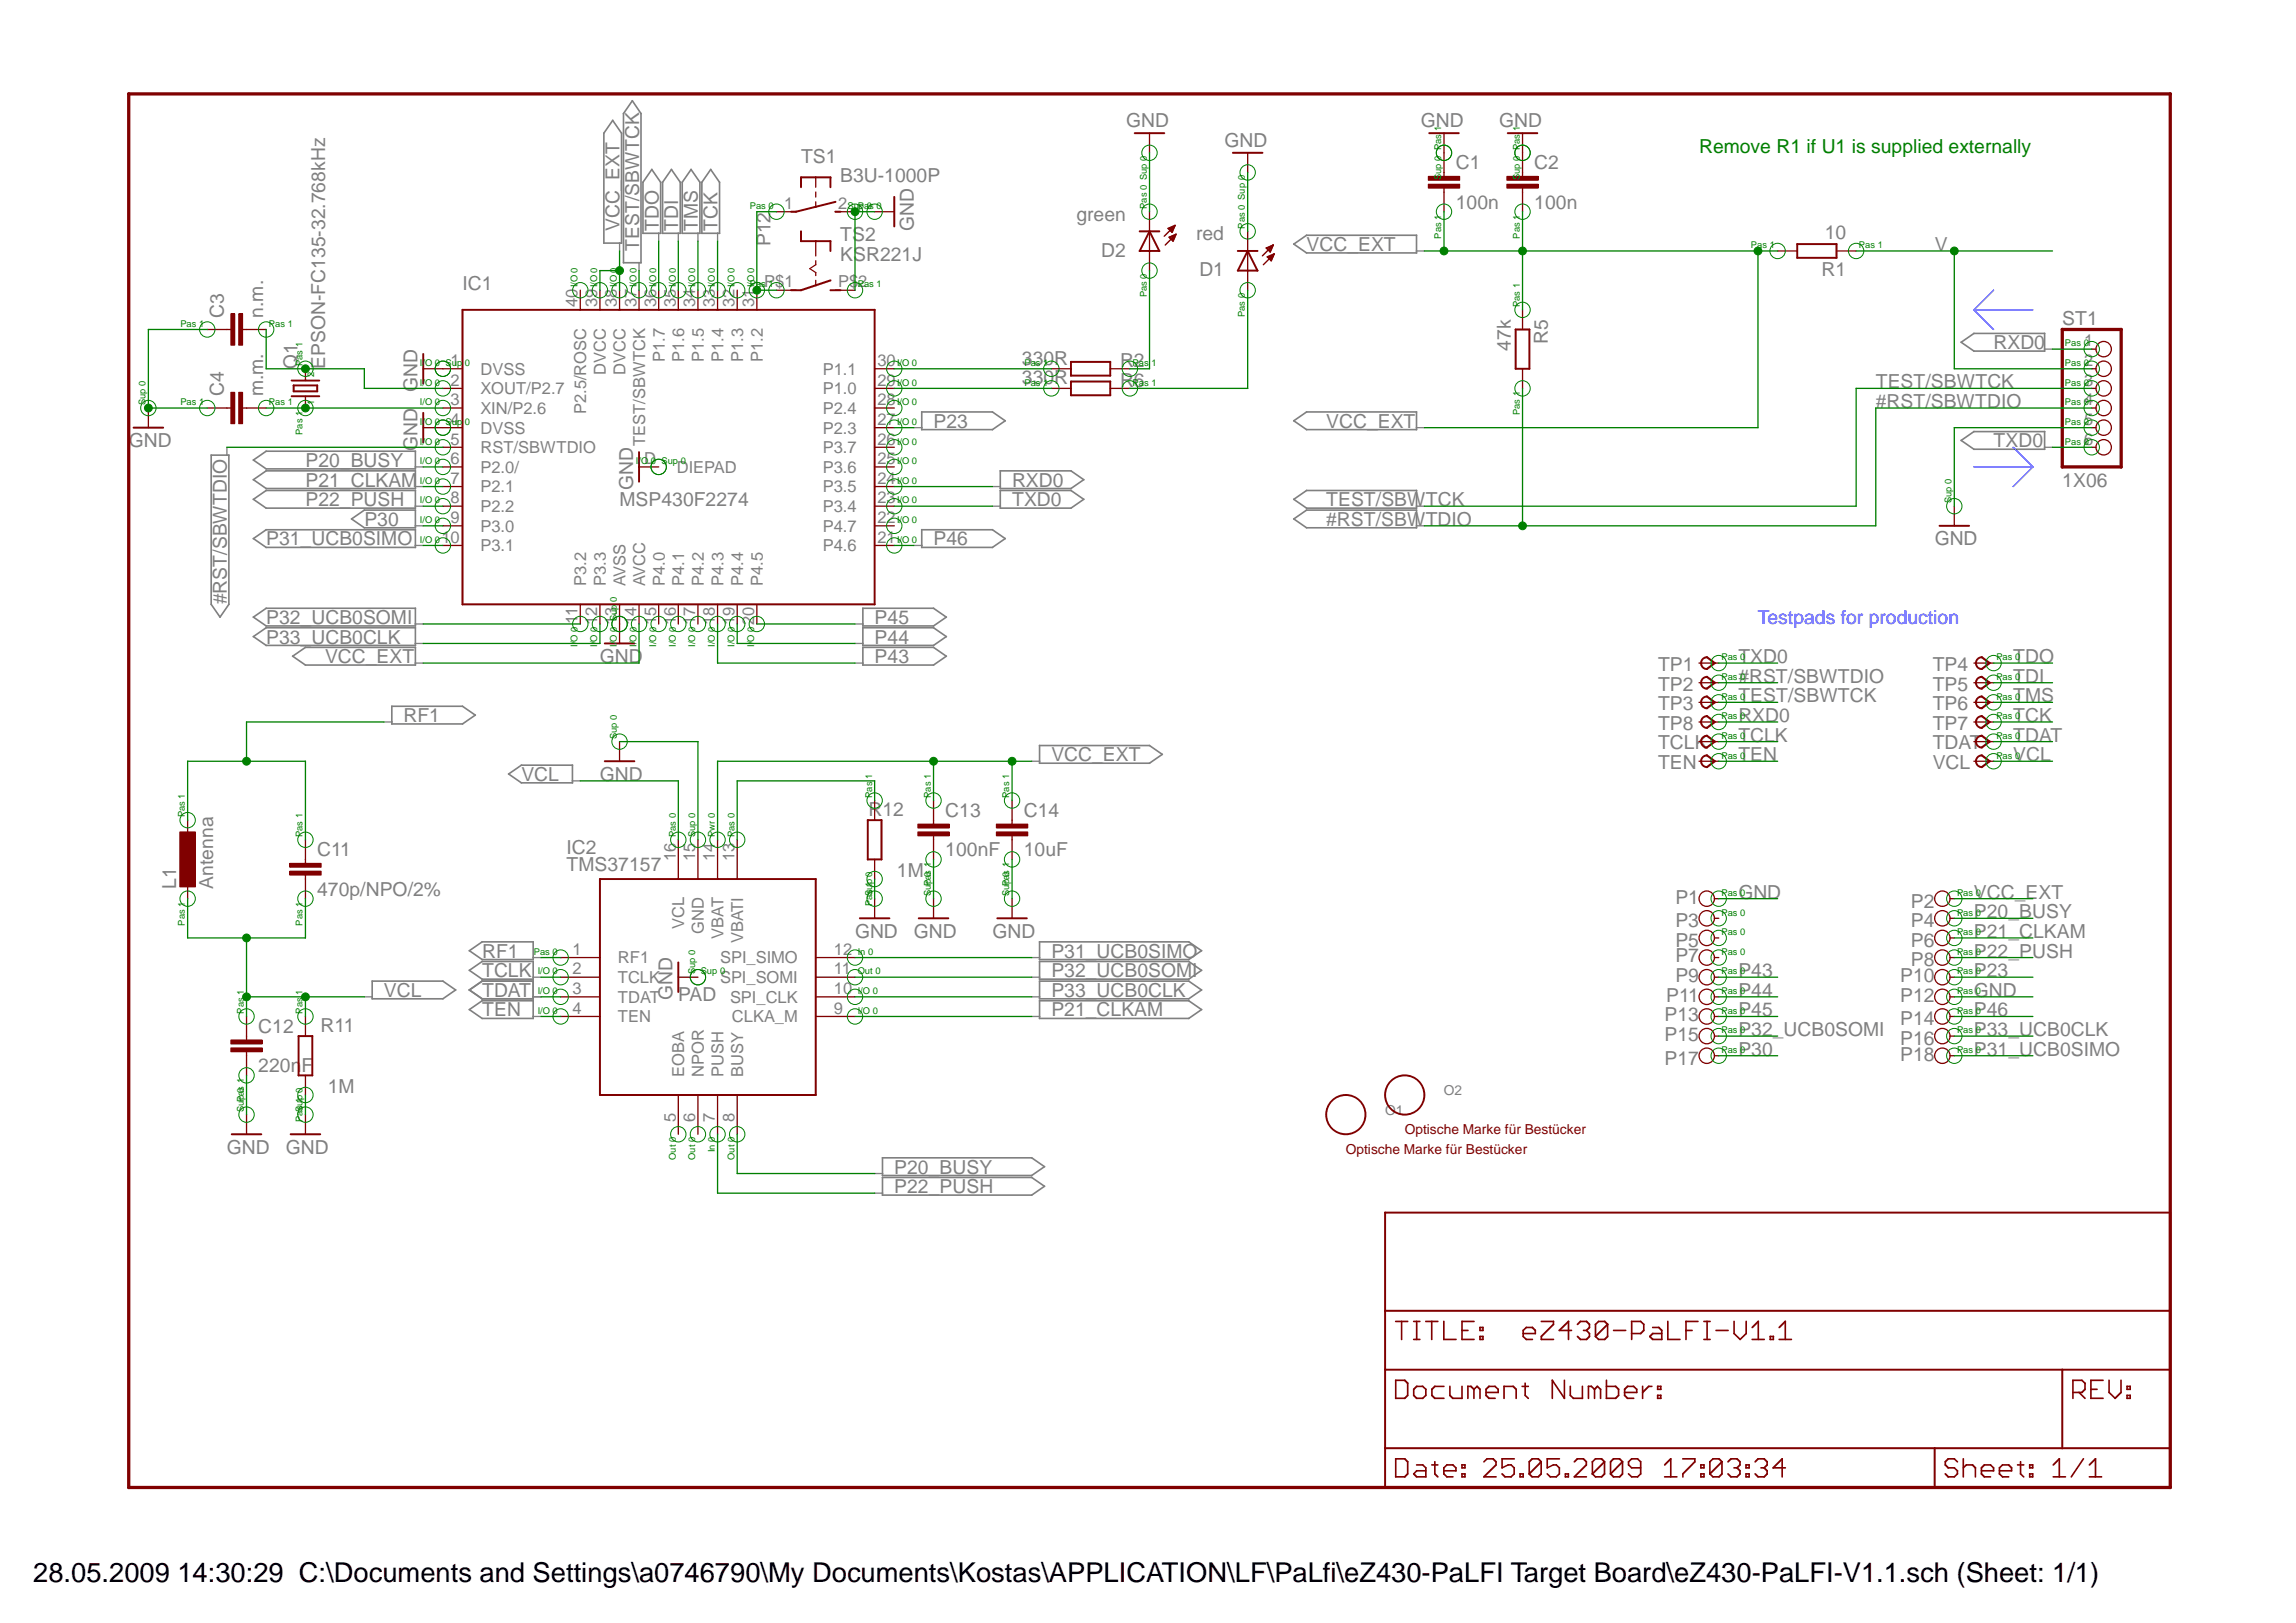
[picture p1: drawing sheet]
<svg xmlns="http://www.w3.org/2000/svg" width="297mm" height="210mm" viewBox="0 0 297 210" stroke-linecap="round" stroke-linejoin="round" font-family="sans-serif">
<defs><g id="words">
<text font-size="3.5" x="4.3" y="204.7">28.05.2009 14:30:29 C:\Documents and Settings\a0746790\My Documents\Kostas\APPLICATION\LF\PaLfi\eZ430-PaLFI Target Board\eZ430-PaLFI-V1.1.sch (Sheet: 1/1)</text>
<g font-size="2.5" fill="#808080">
<text x="145.7" y="16.5">GND</text>
<text x="183.8" y="16.5">GND</text>
<text x="194" y="16.5">GND</text>
<text x="103.6" y="21">TS1</text>
<text x="108.7" y="23.6">B3U-1000P</text>
<text x="158.4" y="19">GND</text>
<text x="188.3" y="21.9">C1</text>
<text x="198.5" y="21.9">C2</text>
<text x="80.2" y="29.9" transform="rotate(-90 80.2 29.9)">VCC_EXT</text>
<text x="85.2" y="29.9" transform="rotate(-90 85.2 29.9)">TDO</text>
<text x="87.8" y="29.9" transform="rotate(-90 87.8 29.9)">TDI</text>
<text x="90.3" y="29.9" transform="rotate(-90 90.3 29.9)">TMS</text>
<text x="92.8" y="29.9" transform="rotate(-90 92.8 29.9)">TCK</text>
<text x="118.2" y="29.9" transform="rotate(-90 118.2 29.9)">GND</text>
<text x="139.3" y="28.5">green</text>
<text x="188.3" y="27">100n</text>
<text x="198.5" y="27">100n</text>
<text x="82.7" y="32.5" transform="rotate(-90 82.7 32.5)">TEST/SBWTCK</text>
<text x="99.7" y="31.9" transform="rotate(-90 99.7 31.9)">P12</text>
<text x="108.7" y="33.7">KSR221J</text>
<text x="108.7" y="31.2">TS2</text>
<text x="142.5" y="33.2">D2</text>
<text x="154.7" y="31.1">red</text>
<text x="155.2" y="35.8">D1</text>
<text x="169" y="32.5">VCC_EXT</text>
<text x="235.7" y="35.8">R1</text>
<text x="236.1" y="30.9">10</text>
<text x="250.3" y="32.5">V</text>
<text x="29" y="41.1" transform="rotate(-90 29 41.1)">C3</text>
<text x="34.1" y="41.1" transform="rotate(-90 34.1 41.1)">n.m.</text>
<text x="59.8" y="37.5">IC1</text>
<text x="266.8" y="42">ST1</text>
<text x="38.5" y="47.7" transform="rotate(-90 38.5 47.7)">Q1</text>
<text x="42.1" y="47.7" transform="rotate(-90 42.1 47.7)">EPSON-FC135-32.768kHz</text>
<text x="132.2" y="47.2">330R</text>
<text x="144.9" y="47.5">R2</text>
<text x="195.4" y="45.4" transform="rotate(-90 195.4 45.4)">47k</text>
<text x="200.2" y="44.6" transform="rotate(-90 200.2 44.6)">R5</text>
<text x="257.9" y="45.2">RXD0</text>
<text x="29" y="51.3" transform="rotate(-90 29 51.3)">C4</text>
<text x="34.1" y="51.3" transform="rotate(-90 34.1 51.3)">m.m.</text>
<text x="54" y="50.7" transform="rotate(-90 54 50.7)">GND</text>
<text x="132.2" y="49.7">330R</text>
<text x="144.9" y="50">R6</text>
<text x="242.7" y="52.8">#RST/SBWTDIO</text>
<text x="242.7" y="50.2">TEST/SBWTCK</text>
<text x="16.7" y="57.9">GND</text>
<text x="54" y="58.3" transform="rotate(-90 54 58.3)">GND</text>
<text x="120.8" y="55.3">P23</text>
<text x="171.6" y="55.3">VCC_EXT</text>
<text x="257.9" y="57.9">TXD0</text>
<text x="39.5" y="60.4">P20_BUSY</text>
<text x="39.5" y="65.5">P22_PUSH</text>
<text x="39.5" y="62.9">P21_CLKAM</text>
<text x="80.2" y="65.5">MSP430F2274</text>
<text x="81.9" y="63.4" transform="rotate(-90 81.9 63.4)">GND</text>
<text x="130.9" y="62.9">RXD0</text>
<text x="130.9" y="65.5">TXD0</text>
<text x="171.6" y="65.5">TEST/SBWTCK</text>
<text x="266.8" y="62.9">1X06</text>
<text x="34.4" y="70.6">P31_UCB0SIMO</text>
<text x="47.1" y="68">P30</text>
<text x="120.8" y="70.6">P46</text>
<text x="171.6" y="68">#RST/SBWTDIO</text>
<text x="250.3" y="70.6">GND</text>
<text x="29.4" y="78.2" transform="rotate(-90 29.4 78.2)">#RST/SBWTDIO</text>
<text x="34.4" y="80.7">P32_UCB0SOMI</text>
<text x="34.4" y="83.3">P33_UCB0CLK</text>
<text x="113.2" y="80.7">P45</text>
<text x="113.2" y="83.3">P44</text>
<text x="42.1" y="85.8">VCC_EXT</text>
<text x="77.6" y="85.8">GND</text>
<text x="113.2" y="85.8">P43</text>
<text x="214.5" y="86.8">TP1</text>
<text x="214.5" y="89.3">TP2</text>
<text x="224.9" y="88.3">#RST/SBWTDIO</text>
<text x="224.9" y="85.8">TXD0</text>
<text x="250" y="86.8">TP4</text>
<text x="250" y="89.3">TP5</text>
<text x="260.5" y="85.8">TDO</text>
<text x="260.5" y="88.3">TDI</text>
<text x="52.2" y="93.4">RF1</text>
<text x="214.5" y="91.9">TP3</text>
<text x="214.5" y="94.4">TP8</text>
<text x="224.9" y="90.9">TEST/SBWTCK</text>
<text x="224.9" y="95.9">TCLK</text>
<text x="224.9" y="93.4">RXD0</text>
<text x="250" y="91.9">TP6</text>
<text x="250" y="94.4">TP7</text>
<text x="260.5" y="90.9">TMS</text>
<text x="260.5" y="93.4">TCK</text>
<text x="260.5" y="95.9">TDAT</text>
<text x="67.5" y="101">VCL</text>
<text x="77.6" y="101">GND</text>
<text x="136" y="98.5">VCC_EXT</text>
<text x="214.5" y="97">TCLK</text>
<text x="214.5" y="99.5">TEN</text>
<text x="224.9" y="98.5">TEN</text>
<text x="250" y="99.5">VCL</text>
<text x="250" y="97">TDAT</text>
<text x="260.5" y="98.5">VCL</text>
<text x="112.4" y="105.6">R12</text>
<text x="122.3" y="105.7">C13</text>
<text x="132.5" y="105.7">C14</text>
<text x="41" y="110.8">C11</text>
<text x="73.3" y="112.7">TMS37157</text>
<text x="73.3" y="110.4">IC2</text>
<text x="116" y="113.5">1M</text>
<text x="122.3" y="110.8">100nF</text>
<text x="132.5" y="110.8">10uF</text>
<text x="22.8" y="115" transform="rotate(-90 22.8 115)">L1</text>
<text x="27.6" y="115" transform="rotate(-90 27.6 115)">Antenna</text>
<text x="41" y="115.9">470p/NPO/2%</text>
<text x="216.7" y="120">P3</text>
<text x="216.7" y="116.9">P1</text>
<text x="224.9" y="116.3">GND</text>
<text x="247.2" y="120">P4</text>
<text x="247.2" y="117.4">P2</text>
<text x="255.4" y="116.3">VCC_EXT</text>
<text x="255.4" y="118.8">P20_BUSY</text>
<text x="62.4" y="123.9">RF1</text>
<text x="110.6" y="121.3">GND</text>
<text x="118.2" y="121.3">GND</text>
<text x="128.4" y="121.3">GND</text>
<text x="136" y="123.9">P31_UCB0SIMO</text>
<text x="216.7" y="122.5">P5</text>
<text x="216.7" y="124.5">P7</text>
<text x="247.2" y="122.5">P6</text>
<text x="247.2" y="125">P8</text>
<text x="255.4" y="123.9">P22_PUSH</text>
<text x="255.4" y="121.3">P21_CLKAM</text>
<text x="49.7" y="129">VCL</text>
<text x="62.4" y="126.4">TCLK</text>
<text x="62.4" y="129">TDAT</text>
<text x="62.4" y="131.5">TEN</text>
<text x="87" y="129.4" transform="rotate(-90 87 129.4)">GND</text>
<text x="87.8" y="129.5">PAD</text>
<text x="136" y="126.4">P32_UCB0SOMI</text>
<text x="136" y="129">P33_UCB0CLK</text>
<text x="136" y="131.5">P21_CLKAM</text>
<text x="215.6" y="129.6">P11</text>
<text x="216.7" y="127.1">P9</text>
<text x="224.9" y="131.5">P45</text>
<text x="224.9" y="126.4">P43</text>
<text x="224.9" y="129">P44</text>
<text x="245.8" y="129.6">P12</text>
<text x="245.8" y="127.1">P10</text>
<text x="255.4" y="131.5">P46</text>
<text x="255.4" y="126.4">P23</text>
<text x="255.4" y="129">GND</text>
<text x="33.4" y="133.7">C12</text>
<text x="41.5" y="133.5">R11</text>
<text x="215.3" y="137.7">P17</text>
<text x="215.3" y="132.1">P13</text>
<text x="215.3" y="134.7">P15</text>
<text x="224.9" y="134">P32_UCB0SOMI</text>
<text x="224.9" y="136.6">P30</text>
<text x="245.8" y="132.7">P14</text>
<text x="245.8" y="135.2">P16</text>
<text x="245.8" y="137.2">P18</text>
<text x="255.4" y="134">P33_UCB0CLK</text>
<text x="255.4" y="136.6">P31_UCB0SIMO</text>
<text x="33.4" y="138.7">220nF</text>
<text x="42.4" y="141.4">1M</text>
<text x="29.4" y="149.3">GND</text>
<text x="37" y="149.3">GND</text>
<text x="115.7" y="151.8">P20_BUSY</text>
<text x="115.7" y="154.4">P22_PUSH</text>
</g>
<text font-size="2.5" fill="#008000" x="219.8" y="19.8">Remove R1 if U1 is supplied externally</text>
<text font-size="2.5" fill="#00f" x="227.4" y="80.7">Testpads for production</text>
<g font-size="2.1" fill="#808080">
<text x="101.5" y="27">1</text>
<text x="108.4" y="27">2</text>
<text x="74.7" y="39.7" transform="rotate(-90 74.7 39.7)">40</text>
<text x="77.3" y="39.7" transform="rotate(-90 77.3 39.7)">39</text>
<text x="79.8" y="39.7" transform="rotate(-90 79.8 39.7)">38</text>
<text x="82.3" y="39.7" transform="rotate(-90 82.3 39.7)">37</text>
<text x="84.9" y="39.7" transform="rotate(-90 84.9 39.7)">36</text>
<text x="87.4" y="39.7" transform="rotate(-90 87.4 39.7)">35</text>
<text x="90" y="39.7" transform="rotate(-90 90 39.7)">34</text>
<text x="92.5" y="39.7" transform="rotate(-90 92.5 39.7)">33</text>
<text x="95" y="39.7" transform="rotate(-90 95 39.7)">32</text>
<text x="97.6" y="39.7" transform="rotate(-90 97.6 39.7)">31</text>
<text x="98.9" y="37.2">P$1</text>
<text x="108.4" y="37.2">P$2</text>
<text x="58.3" y="47.3">1</text>
<text x="86" y="46.8" transform="rotate(-90 86 46.8)">P1.7</text>
<text x="88.5" y="46.8" transform="rotate(-90 88.5 46.8)">P1.6</text>
<text x="91.1" y="46.8" transform="rotate(-90 91.1 46.8)">P1.5</text>
<text x="93.6" y="46.8" transform="rotate(-90 93.6 46.8)">P1.4</text>
<text x="96.1" y="46.8" transform="rotate(-90 96.1 46.8)">P1.3</text>
<text x="98.7" y="46.8" transform="rotate(-90 98.7 46.8)">P1.2</text>
<text x="113.5" y="47.3">30</text>
<text x="269.6" y="44.8">1</text>
<text x="269.6" y="47.3">2</text>
<text x="58.3" y="52.4">3</text>
<text x="58.3" y="49.9">2</text>
<text x="62.2" y="48.5">DVSS</text>
<text x="62.2" y="53.6">XIN/P2.6</text>
<text x="62.2" y="51">XOUT/P2.7</text>
<text x="75.8" y="53.6" transform="rotate(-90 75.8 53.6)">P2.5/ROSC</text>
<text x="78.4" y="48.5" transform="rotate(-90 78.4 48.5)">DVCC</text>
<text x="80.9" y="48.5" transform="rotate(-90 80.9 48.5)">DVCC</text>
<text x="106.4" y="51">P1.0</text>
<text x="106.4" y="48.5">P1.1</text>
<text x="106.4" y="53.6">P2.4</text>
<text x="113.5" y="49.9">29</text>
<text x="113.5" y="52.4">28</text>
<text x="269.6" y="49.9">3</text>
<text x="269.6" y="52.4">4</text>
<text x="58.3" y="57.5">5</text>
<text x="58.3" y="55">4</text>
<text x="62.2" y="58.6">RST/SBWTDIO</text>
<text x="62.2" y="56.1">DVSS</text>
<text x="83.5" y="57.7" transform="rotate(-90 83.5 57.7)">TEST/SBWTCK</text>
<text x="106.4" y="58.6">P3.7</text>
<text x="106.4" y="56.1">P2.3</text>
<text x="113.5" y="57.5">26</text>
<text x="113.5" y="55">27</text>
<text x="269.6" y="55">5</text>
<text x="269.6" y="57.5">6</text>
<text x="58.3" y="60">6</text>
<text x="58.3" y="62.6">7</text>
<text x="58.3" y="65.1">8</text>
<text x="62.2" y="61.2">P2.0/</text>
<text x="62.2" y="63.7">P2.1</text>
<text x="83.3" y="60">D</text>
<text x="87.6" y="61.2">DIEPAD</text>
<text x="106.4" y="63.7">P3.5</text>
<text x="106.4" y="61.2">P3.6</text>
<text x="113.5" y="65.1">23</text>
<text x="113.5" y="62.6">24</text>
<text x="113.5" y="60">25</text>
<text x="57.1" y="70.2">10</text>
<text x="58.3" y="67.7">9</text>
<text x="62.2" y="66.3">P2.2</text>
<text x="62.2" y="68.8">P3.0</text>
<text x="62.2" y="71.3">P3.1</text>
<text x="106.4" y="66.3">P3.4</text>
<text x="106.4" y="71.3">P4.6</text>
<text x="106.4" y="68.8">P4.7</text>
<text x="113.5" y="70.2">21</text>
<text x="113.5" y="67.7">22</text>
<text x="75.8" y="75.8" transform="rotate(-90 75.8 75.8)">P3.2</text>
<text x="78.4" y="75.8" transform="rotate(-90 78.4 75.8)">P3.3</text>
<text x="80.9" y="75.8" transform="rotate(-90 80.9 75.8)">AVSS</text>
<text x="83.5" y="75.8" transform="rotate(-90 83.5 75.8)">AVCC</text>
<text x="86" y="75.8" transform="rotate(-90 86 75.8)">P4.0</text>
<text x="88.5" y="75.8" transform="rotate(-90 88.5 75.8)">P4.1</text>
<text x="91.1" y="75.8" transform="rotate(-90 91.1 75.8)">P4.2</text>
<text x="93.6" y="75.8" transform="rotate(-90 93.6 75.8)">P4.3</text>
<text x="96.1" y="75.8" transform="rotate(-90 96.1 75.8)">P4.4</text>
<text x="98.7" y="75.8" transform="rotate(-90 98.7 75.8)">P4.5</text>
<text x="74.7" y="80.7" transform="rotate(-90 74.7 80.7)">11</text>
<text x="77.3" y="80.9" transform="rotate(-90 77.3 80.9)">12</text>
<text x="79.8" y="80.9" transform="rotate(-90 79.8 80.9)">13</text>
<text x="82.3" y="80.9" transform="rotate(-90 82.3 80.9)">14</text>
<text x="84.9" y="80.9" transform="rotate(-90 84.9 80.9)">15</text>
<text x="87.4" y="80.9" transform="rotate(-90 87.4 80.9)">16</text>
<text x="90" y="80.9" transform="rotate(-90 90 80.9)">17</text>
<text x="92.5" y="80.9" transform="rotate(-90 92.5 80.9)">18</text>
<text x="95" y="80.9" transform="rotate(-90 95 80.9)">19</text>
<text x="97.6" y="80.9" transform="rotate(-90 97.6 80.9)">20</text>
<text x="87.4" y="111.4" transform="rotate(-90 87.4 111.4)">16</text>
<text x="90" y="111.4" transform="rotate(-90 90 111.4)">15</text>
<text x="92.5" y="111.4" transform="rotate(-90 92.5 111.4)">14</text>
<text x="95" y="111.4" transform="rotate(-90 95 111.4)">13</text>
<text x="74.1" y="123.5">1</text>
<text x="79.9" y="124.7">RF1</text>
<text x="88.5" y="120.2" transform="rotate(-90 88.5 120.2)">VCL</text>
<text x="91.1" y="120.8" transform="rotate(-90 91.1 120.8)">GND</text>
<text x="93.2" y="124.7">SPI_SIMO</text>
<text x="93.6" y="121.5" transform="rotate(-90 93.6 121.5)">VBAT</text>
<text x="96.1" y="122" transform="rotate(-90 96.1 122)">VBATI</text>
<text x="107.9" y="123.5">12</text>
<text x="74.1" y="126.1">2</text>
<text x="74.1" y="128.6">3</text>
<text x="74.1" y="131.1">4</text>
<text x="79.9" y="127.2">TCLK</text>
<text x="79.9" y="129.7">TDAT</text>
<text x="93.2" y="127.2">SPI_SOMI</text>
<text x="94.4" y="129.7">SPI_CLK</text>
<text x="107.9" y="131.1">9</text>
<text x="107.9" y="128.6">10</text>
<text x="107.9" y="126.1">11</text>
<text x="79.9" y="132.3">TEN</text>
<text x="94.7" y="132.3">CLKA_M</text>
<text x="88.5" y="139.3" transform="rotate(-90 88.5 139.3)">EOBA</text>
<text x="91.1" y="139.3" transform="rotate(-90 91.1 139.3)">NPOR</text>
<text x="93.6" y="139.3" transform="rotate(-90 93.6 139.3)">PUSH</text>
<text x="96.1" y="139.3" transform="rotate(-90 96.1 139.3)">BUSY</text>
<text x="87.4" y="145.2" transform="rotate(-90 87.4 145.2)">5</text>
<text x="90" y="145.2" transform="rotate(-90 90 145.2)">6</text>
<text x="92.5" y="145.2" transform="rotate(-90 92.5 145.2)">7</text>
<text x="95" y="145.2" transform="rotate(-90 95 145.2)">8</text>
</g>
<g font-size="1.8" fill="#808080">
<text x="186.8" y="141.7">O2</text>
<text x="179.2" y="144.2">O1</text>
</g>
<g font-size="1.8" fill="#800000">
<text x="174.1" y="149.3">Optische Marke für Bestücker</text>
<text x="181.7" y="146.7">Optische Marke für Bestücker</text>
</g>
<g font-size="1.2" fill="#008000">
<text x="186.5" y="23.3" transform="rotate(-90 186.5 23.3)">Sup 0 Pas 1</text>
<text x="196.6" y="23.3" transform="rotate(-90 196.6 23.3)">Sup 0 Pas 1</text>
<text x="97" y="27">Pas 0</text>
<text x="109.6" y="27">Sup 0</text>
<text x="111" y="27">Pas 0</text>
<text x="148.4" y="27" transform="rotate(-90 148.4 27)">Pas 0 Sup 0</text>
<text x="161.1" y="29.6" transform="rotate(-90 161.1 29.6)">Pas 0 Sup 0</text>
<text x="186.5" y="30.9" transform="rotate(-90 186.5 30.9)">Pas 1</text>
<text x="196.6" y="30.9" transform="rotate(-90 196.6 30.9)">Pas 1</text>
<text x="226.5" y="32.1">Pas 1</text>
<text x="240.5" y="32.1">Pas 1</text>
<text x="74.7" y="37.2" transform="rotate(-90 74.7 37.2)">I/O 0</text>
<text x="77.3" y="37.2" transform="rotate(-90 77.3 37.2)">I/O 0</text>
<text x="79.8" y="37.2" transform="rotate(-90 79.8 37.2)">I/O 0</text>
<text x="82.3" y="37.2" transform="rotate(-90 82.3 37.2)">I/O 0</text>
<text x="84.9" y="37.2" transform="rotate(-90 84.9 37.2)">I/O 0</text>
<text x="87.4" y="37.2" transform="rotate(-90 87.4 37.2)">I/O 0</text>
<text x="90" y="37.2" transform="rotate(-90 90 37.2)">I/O 0</text>
<text x="92.5" y="37.2" transform="rotate(-90 92.5 37.2)">I/O 0</text>
<text x="95" y="37.2" transform="rotate(-90 95 37.2)">I/O 0</text>
<text x="97" y="37.2">Pas 1</text>
<text x="97.6" y="37.2" transform="rotate(-90 97.6 37.2)">I/O 0</text>
<text x="111" y="37.2">Pas 1</text>
<text x="148.4" y="38.5" transform="rotate(-90 148.4 38.5)">Pas 0</text>
<text x="161.1" y="41" transform="rotate(-90 161.1 41)">Pas 0</text>
<text x="196.6" y="39.7" transform="rotate(-90 196.6 39.7)">Pas 1</text>
<text x="23.3" y="42.3">Pas 1</text>
<text x="34.8" y="42.3">Pas 1</text>
<text x="39.2" y="47.3" transform="rotate(-90 39.2 47.3)">Pas 1</text>
<text x="54.3" y="47.3">I/O 0 Sup 0</text>
<text x="116.1" y="47.3">I/O 0</text>
<text x="132.5" y="47.3">Pas 1</text>
<text x="146.5" y="47.3">Pas 1</text>
<text x="267.1" y="44.8">Pas 0</text>
<text x="267.1" y="47.3">Pas 0</text>
<text x="18.8" y="52.4" transform="rotate(-90 18.8 52.4)">Sup 0</text>
<text x="23.3" y="52.4">Pas 1</text>
<text x="34.8" y="52.4">Pas 1</text>
<text x="40.7" y="52.4" transform="rotate(-90 40.7 52.4)">1</text>
<text x="40.7" y="48.7" transform="rotate(-90 40.7 48.7)">2</text>
<text x="54.3" y="52.4">I/O 0</text>
<text x="54.3" y="49.9">I/O 0</text>
<text x="116.1" y="49.9">I/O 0</text>
<text x="116.1" y="52.4">I/O 0</text>
<text x="132.5" y="49.9">Pas 1</text>
<text x="146.5" y="49.9">Pas 1</text>
<text x="196.6" y="53.7" transform="rotate(-90 196.6 53.7)">Pas 1</text>
<text x="267.1" y="49.9">Pas 0</text>
<text x="267.1" y="52.4">Pas 0</text>
<text x="39.2" y="56.3" transform="rotate(-90 39.2 56.3)">Pas 1</text>
<text x="54.3" y="55">I/O 0 Sup 0</text>
<text x="54.3" y="57.5">I/O 0</text>
<text x="116.1" y="55">I/O 0</text>
<text x="116.1" y="57.5">I/O 0</text>
<text x="267.1" y="55">Pas 0</text>
<text x="267.1" y="57.5">Pas 0</text>
<text x="54.3" y="60">I/O 0</text>
<text x="54.3" y="62.6">I/O 0</text>
<text x="54.3" y="65.1">I/O 0</text>
<text x="82.3" y="60">I/O 0 Sup 0</text>
<text x="116.1" y="65.1">I/O 0</text>
<text x="116.1" y="62.6">I/O 0</text>
<text x="116.1" y="60">I/O 0</text>
<text x="252.5" y="65.1" transform="rotate(-90 252.5 65.1)">Sup 0</text>
<text x="54.3" y="67.7">I/O 0</text>
<text x="54.3" y="70.2">I/O 0</text>
<text x="116.1" y="70.2">I/O 0</text>
<text x="116.1" y="67.7">I/O 0</text>
<text x="74.7" y="83.7" transform="rotate(-90 74.7 83.7)">I/O 0</text>
<text x="77.3" y="83.7" transform="rotate(-90 77.3 83.7)">I/O 0</text>
<text x="79.8" y="83.7" transform="rotate(-90 79.8 83.7)">I/O 0 Sup 0</text>
<text x="82.3" y="83.7" transform="rotate(-90 82.3 83.7)">I/O 0</text>
<text x="84.9" y="83.7" transform="rotate(-90 84.9 83.7)">I/O 0</text>
<text x="87.4" y="83.7" transform="rotate(-90 87.4 83.7)">I/O 0</text>
<text x="90" y="83.7" transform="rotate(-90 90 83.7)">I/O 0</text>
<text x="92.5" y="83.7" transform="rotate(-90 92.5 83.7)">I/O 0</text>
<text x="95" y="83.7" transform="rotate(-90 95 83.7)">I/O 0</text>
<text x="97.6" y="83.7" transform="rotate(-90 97.6 83.7)">I/O 0</text>
<text x="222.7" y="85.4">Pas 0</text>
<text x="222.7" y="88">Pas 0</text>
<text x="258.3" y="85.4">Pas 0</text>
<text x="258.3" y="88">Pas 0</text>
<text x="79.8" y="95.6" transform="rotate(-90 79.8 95.6)">Sup 0</text>
<text x="222.7" y="90.5">Pas 0</text>
<text x="222.7" y="93.1">Pas 0</text>
<text x="222.7" y="95.6">Pas 0</text>
<text x="258.3" y="90.5">Pas 0</text>
<text x="258.3" y="93.1">Pas 0</text>
<text x="258.3" y="95.6">Pas 0</text>
<text x="222.7" y="98.1">Pas 0</text>
<text x="258.3" y="98.1">Pas 0</text>
<text x="23.9" y="105.7" transform="rotate(-90 23.9 105.7)">Pas 1</text>
<text x="112.8" y="103.2" transform="rotate(-90 112.8 103.2)">Pas 1</text>
<text x="120.4" y="103.2" transform="rotate(-90 120.4 103.2)">Pas 1</text>
<text x="130.6" y="103.2" transform="rotate(-90 130.6 103.2)">Pas 1</text>
<text x="39.2" y="108.3" transform="rotate(-90 39.2 108.3)">Pas 1</text>
<text x="87.4" y="108.3" transform="rotate(-90 87.4 108.3)">Pas 0</text>
<text x="90" y="108.3" transform="rotate(-90 90 108.3)">Sup 0</text>
<text x="92.5" y="108.3" transform="rotate(-90 92.5 108.3)">Pwr 0</text>
<text x="95" y="108.3" transform="rotate(-90 95 108.3)">Pas 0</text>
<text x="23.9" y="119.7" transform="rotate(-90 23.9 119.7)">Pas 1</text>
<text x="39.2" y="119.7" transform="rotate(-90 39.2 119.7)">Pas 1</text>
<text x="112.8" y="117.2" transform="rotate(-90 112.8 117.2)">Pas 1</text>
<text x="112.8" y="115.9" transform="rotate(-90 112.8 115.9)">Sup 0</text>
<text x="120.4" y="115.9" transform="rotate(-90 120.4 115.9)">Sup 0</text>
<text x="120.4" y="114.7" transform="rotate(-90 120.4 114.7)">Pas 1</text>
<text x="130.6" y="115.9" transform="rotate(-90 130.6 115.9)">Sup 0</text>
<text x="130.6" y="114.7" transform="rotate(-90 130.6 114.7)">Pas 1</text>
<text x="222.7" y="118.4">Pas 0</text>
<text x="222.7" y="115.9">Pas 0</text>
<text x="253.2" y="115.9">Pas 0</text>
<text x="253.2" y="118.4">Pas 0</text>
<text x="69.1" y="123.5">Pas 0</text>
<text x="111" y="123.5">In 0</text>
<text x="222.7" y="121">Pas 0</text>
<text x="222.7" y="123.5">Pas 0</text>
<text x="253.2" y="121">Pas 0</text>
<text x="253.2" y="123.5">Pas 0</text>
<text x="31.5" y="131.1" transform="rotate(-90 31.5 131.1)">Pas 1</text>
<text x="39.2" y="131.1" transform="rotate(-90 39.2 131.1)">Pas 1</text>
<text x="69.6" y="126.1">I/O 0</text>
<text x="69.6" y="128.6">I/O 0</text>
<text x="69.6" y="131.1">I/O 0</text>
<text x="90" y="126.1" transform="rotate(-90 90 126.1)">Sup 0</text>
<text x="90.7" y="126.1">Sup 0</text>
<text x="111" y="131.1">I/O 0</text>
<text x="111" y="128.6">I/O 0</text>
<text x="111" y="126.1">Out 0</text>
<text x="222.7" y="126.1">Pas 0</text>
<text x="222.7" y="128.6">Pas 0</text>
<text x="222.7" y="131.1">Pas 0</text>
<text x="253.2" y="128.6">Pas 0</text>
<text x="253.2" y="126.1">Pas 0</text>
<text x="253.2" y="131.1">Pas 0</text>
<text x="222.7" y="136.2">Pas 0</text>
<text x="222.7" y="133.7">Pas 0</text>
<text x="253.2" y="133.7">Pas 0</text>
<text x="253.2" y="136.2">Pas 0</text>
<text x="31.5" y="143.8" transform="rotate(-90 31.5 143.8)">Sup 0</text>
<text x="31.5" y="142.6" transform="rotate(-90 31.5 142.6)">Pas 1</text>
<text x="39.2" y="143.8" transform="rotate(-90 39.2 143.8)">Sup 0</text>
<text x="39.2" y="145.1" transform="rotate(-90 39.2 145.1)">Pas 1</text>
<text x="92.5" y="149.1" transform="rotate(-90 92.5 149.1)">In 0</text>
<text x="87.4" y="150.1" transform="rotate(-90 87.4 150.1)">Out 0</text>
<text x="90" y="150.1" transform="rotate(-90 90 150.1)">Out 0</text>
<text x="95" y="150.1" transform="rotate(-90 95 150.1)">Out 0</text>
</g>
</g></defs>
<g fill="#808080">
<path d="M255.3 58h9.2l.1 .1-.1 .1h-9.1z"/>
<path d="M253.6 56.9h.2l1.6 1.1 .1 .2h-.2l-1.6-1.1z"/>
<path d="M253.7 56.9l1.6-1.1h.2l-.1 .1-1.6 1.2-.2-.1z"/>
<path d="M255.3 55.8l9.2-.1 .1 .1-.1 .1h-9.1z"/>
<path d="M264.4 55.8h.2v2.1l-.1 .1-.1-.1z"/>
<path d="M264.4 57.8l.2 .1v.2l-.1 .1-.1-.1z"/>
<path d="M264.5 57.8h1l.1 .1-.1 .1h-1z"/>
<path d="M255.3 45.3h9.2l.1 .1-.1 .1h-9.1z"/>
<path d="M253.6 44.2h.2l1.6 1.1 .1 .2h-.2l-1.6-1.1z"/>
<path d="M253.7 44.2l1.6-1.1h.2l-.1 .1-1.6 1.2-.2-.1z"/>
<path d="M255.3 43.1l9.2-.1 .1 .1-.1 .1h-9.1z"/>
<path d="M264.4 43.1h.2v2.1l-.1 .1-.1-.1z"/>
<path d="M264.4 45.1l.2 .1v.2l-.1 .1-.1-.1z"/>
<path d="M264.5 45.1h1l.1 .1-.1 .1h-1z"/>
<path d="M34.4 70.7h19.3l.1 .1-.1 .1h-19.3z"/>
<path d="M32.7 69.6h.1l1.7 1.1v.2h-.1l-1.7-1.1z"/>
<path d="M32.7 69.6l1.7-1.1h.1v.1l-1.7 1.2-.1-.1z"/>
<path d="M34.4 68.5l19.3-.1 .1 .1-.1 .1h-19.3z"/>
<path d="M53.7 68.5h.1v2.1l-.1 .1-.1-.1z"/>
<path d="M53.7 70.5l.1 .1v.2l-.1 .1-.1-.1z"/>
<path d="M53.7 70.5h1.1v.1v.1h-1.1z"/>
<path d="M34.4 80.9h19.3l.1 .1-.1 .1h-19.3z"/>
<path d="M32.7 79.8h.1l1.7 1.1v.1l-.1 .1-1.7-1.2z"/>
<path d="M32.7 79.8l1.7-1.2h.1v.2l-1.7 1.1h-.1z"/>
<path d="M34.4 78.6h19.3l.1 .1-.1 .1h-19.3z"/>
<path d="M53.7 78.6l.1 .1v2l-.1 .1-.1-.1z"/>
<path d="M53.7 80.7h.1v.3l-.1 .1-.1-.1z"/>
<path d="M53.7 80.7l1.1-.1v.1v.1h-1.1z"/>
<path d="M34.4 83.4h19.3l.1 .1-.1 .1h-19.3z"/>
<path d="M32.7 82.3h.1l1.7 1.1v.2h-.1l-1.7-1.2z"/>
<path d="M32.7 82.3l1.7-1.2 .1 .1v.1l-1.7 1.1h-.1z"/>
<path d="M34.4 81.1h19.3l.1 .1-.1 .1h-19.3z"/>
<path d="M53.7 81.1l.1 .1v2l-.1 .2-.1-.2z"/>
<path d="M53.7 83.2h.1v.3l-.1 .1-.1-.1z"/>
<path d="M53.7 83.2h1.1v.1h-1.1z"/>
<path d="M169 68.2h14.3l.1 .1-.1 .1h-14.3z"/>
<path d="M167.3 67.1h.1l1.7 1.1v.1l-.1 .1-1.7-1.2z"/>
<path d="M167.3 67.1l1.7-1.2h.1v.2l-1.7 1.1h-.1z"/>
<path d="M169 65.9h14.3l.1 .1-.1 .1h-14.3z"/>
<path d="M183.2 65.9l.2 .1v2l-.1 .1-.1-.1z"/>
<path d="M183.2 68h.2v.3l-.1 .1-.1-.1z"/>
<path d="M183.2 68l1.1-.1 .1 .1-.1 .1h-1z"/>
<path d="M169 65.7l14.3-.1 .1 .1-.1 .1h-14.3z"/>
<path d="M167.3 64.5h.1l1.7 1.2v.1h-.1l-1.7-1.1z"/>
<path d="M167.3 64.5l1.7-1.1h.1v.1l-1.7 1.2h-.1z"/>
<path d="M169 63.4h14.3l.1 .1-.1 .1h-14.3z"/>
<path d="M183.2 63.4l.2 .1v2l-.1 .1-.1-.1z"/>
<path d="M183.2 65.4l.2 .1v.2l-.1 .1-.1-.1z"/>
<path d="M183.2 65.4h1.1l.1 .1-.1 .1h-1z"/>
<path d="M169 55.5h14.3l.1 .1-.1 .1h-14.3z"/>
<path d="M167.3 54.4h.1l1.7 1.1v.1l-.1 .1-1.7-1.2z"/>
<path d="M167.3 54.4l1.7-1.2h.1v.2l-1.7 1.1h-.1z"/>
<path d="M169 53.2h14.3l.1 .1-.1 .1h-14.3z"/>
<path d="M183.2 53.2l.2 .1v2l-.1 .1-.1-.1z"/>
<path d="M183.2 55.3h.2v.3l-.1 .1-.1-.1z"/>
<path d="M183.2 55.3l1.1-.1 .1 .1-.1 .1h-1z"/>
<path d="M169 32.6h14.3l.1 .1-.1 .1h-14.3z"/>
<path d="M167.3 31.5h.1l1.7 1.1v.2h-.1l-1.7-1.1z"/>
<path d="M167.3 31.5l1.7-1.1h.1v.1l-1.7 1.2-.1-.1z"/>
<path d="M169 30.4l14.3-.1 .1 .1-.1 .1h-14.3z"/>
<path d="M183.2 30.4h.2v2.1l-.1 .1-.1-.1z"/>
<path d="M183.2 32.4l.2 .1v.2l-.1 .1-.1-.1z"/>
<path d="M183.2 32.4h1.1l.1 .1-.1 .1h-1z"/>
<path d="M80.3 17.2h.2v14.3l-.1 .1-.1-.1z"/>
<path d="M79.2 15.5h.2l1.1 1.7v.1h-.2l-1.1-1.7z"/>
<path d="M79.2 15.5h.1l.1 .1-1.2 1.7h-.1l-.1-.1z"/>
<path d="M78 17.2h.2v14.3l-.1 .1-.1-.1z"/>
<path d="M78 31.4l2.2-.1 .1 .2-.1 .1h-2.1z"/>
<path d="M80.1 31.4l.3-.1 .1 .2-.1 .1h-.2z"/>
<path d="M80.1 31.4l.1 .1v1v.1l-.1-.1z"/>
<path d="M39.4 86l14.3-.1 .1 .1-.1 .1h-14.2z"/>
<path d="M37.8 84.8h.1l1.7 1.2v.1h-.1l-1.7-1.1z"/>
<path d="M37.8 84.8l1.7-1.1h.1v.1l-1.7 1.2h-.1z"/>
<path d="M39.4 83.7h14.3l.1 .1-.1 .1h-14.2z"/>
<path d="M53.7 83.7l.1 .1v2l-.1 .1-.1-.1z"/>
<path d="M53.7 85.7l.1 .1v.2l-.1 .1-.1-.1z"/>
<path d="M53.7 85.7h1.1v.1v.1h-1.1z"/>
<path d="M111.6 80.9h9.2l.1 .1-.1 .1h-9.2z"/>
<path d="M120.7 80.9l1.7-1.1h.1v.1l-1.7 1.2-.1-.1z"/>
<path d="M120.7 78.6h.1l1.7 1.2v.1h-.1l-1.7-1.1z"/>
<path d="M111.6 78.6h9.2l.1 .1-.1 .1h-9.2z"/>
<path d="M111.6 78.6l.1 .1v2l-.1 .1-.1-.1z"/>
<path d="M111.6 80.7h.1v.3l-.1 .1-.1-.1z"/>
<path d="M110.6 80.7l1-.1 .1 .1-.1 .1h-1z"/>
<path d="M111.6 83.4h9.2l.1 .1-.1 .1h-9.2z"/>
<path d="M120.7 83.4l1.7-1.1h.1v.1l-1.7 1.2h-.1z"/>
<path d="M120.7 81.2l.1-.1 1.7 1.2v.1h-.1l-1.7-1.1z"/>
<path d="M111.6 81.1h9.2l.1 .1-.1 .1h-9.2z"/>
<path d="M111.6 81.1l.1 .1v2l-.1 .2-.1-.2z"/>
<path d="M111.6 83.2h.1v.3l-.1 .1-.1-.1z"/>
<path d="M110.6 83.2h1h.1l-.1 .1h-1z"/>
<path d="M48.1 129.1h9.2l.1 .1-.1 .1h-9.1z"/>
<path d="M57.2 129.1l1.7-1.1h.1v.2l-1.6 1.1h-.2z"/>
<path d="M57.2 126.9h.2l1.6 1.1v.1l-.1 .1-1.7-1.2z"/>
<path d="M48.1 126.9l9.2-.1 .1 .1-.1 .1h-9.1z"/>
<path d="M48.1 126.9h.2v2.1l-.1 .1-.2-.1z"/>
<path d="M48.1 128.9l.2 .1v.2l-.1 .1-.2-.1z"/>
<path d="M47.1 128.9h1.1v.1v.1h-1.1z"/>
<path d="M119.2 70.7h9.2l.1 .1-.1 .1h-9.2z"/>
<path d="M128.3 70.7l1.7-1.1h.1v.2l-1.6 1.1h-.2z"/>
<path d="M128.3 68.5h.2l1.6 1.1v.1l-.1 .1-1.7-1.2z"/>
<path d="M119.2 68.5l9.2-.1 .1 .1-.1 .1h-9.2z"/>
<path d="M119.2 68.5h.2v2.1l-.2 .1-.1-.1z"/>
<path d="M119.2 70.5l.2 .1v.2l-.2 .1-.1-.1z"/>
<path d="M118.2 70.5h1l.1 .1-.1 .1h-1z"/>
<path d="M29.5 58.8l.2 .1v19.3l-.1 .1-.1-.1z"/>
<path d="M29.5 78.1h.2v.2l-1.1 1.6h-.2v-.1z"/>
<path d="M27.3 78.1h.1l1.2 1.7-.1 .1h-.1l-1.2-1.6z"/>
<path d="M27.2 58.8l.2 .1v19.3l-.1 .1-.1-.1z"/>
<path d="M27.2 58.8h2.2l.1 .1-.1 .1h-2.1z"/>
<path d="M29.3 58.8h.3l.1 .1-.1 .1h-.2z"/>
<path d="M29.3 57.8l.1 .1v1v.1l-.1-.1z"/>
<path d="M82.9 14.6l.1 .1v19.3l-.1 .1-.1-.1z"/>
<path d="M81.7 13h.2l1.1 1.6v.2h-.2l-1.1-1.7z"/>
<path d="M81.7 13h.2v.1l-1.2 1.7h-.1v-.2z"/>
<path d="M80.6 14.6l.2 .1v19.3l-.1 .1-.1-.1z"/>
<path d="M80.6 33.9h2.1l.1 .1-.1 .1h-2z"/>
<path d="M82.6 33.9h.3l.1 .1-.1 .1h-.2z"/>
<path d="M82.6 33.9l.2 .1v1l-.1 .1-.1-.1z"/>
<path d="M85.4 23.5l.2 .1v6.6l-.1 .1-.1-.1z"/>
<path d="M84.3 21.8l.1 .1 1.2 1.6-.1 .2-.1-.1-1.2-1.6z"/>
<path d="M84.2 21.9l.2-.1v.2l-1.1 1.6-.2 .1v-.2z"/>
<path d="M83.1 23.5l.2 .1v6.6l-.1 .1-.1-.1z"/>
<path d="M83.1 30.1h2.1l.1 .1-.1 .1h-2z"/>
<path d="M85.1 30.1h.4l.1 .1-.1 .1h-.3z"/>
<path d="M85.2 30.1l.1 .1v1l-.1 .1-.1-.1z"/>
<path d="M87.9 23.5l.2 .1v6.6l-.1 .1-.1-.1z"/>
<path d="M86.8 21.8l.1 .1 1.2 1.6v.2l-.2-.1-1.1-1.6z"/>
<path d="M86.8 21.9l.1-.1v.2l-1.1 1.6-.1 .1-.1-.2z"/>
<path d="M85.6 23.5l.2 .1v6.6l-.1 .1-.1-.1z"/>
<path d="M85.6 30.1h2.2l.1 .1-.1 .1h-2.1z"/>
<path d="M87.7 30.1h.3l.1 .1-.1 .1h-.2z"/>
<path d="M87.7 30.1l.1 .1v1v.1l-.1-.1z"/>
<path d="M90.5 23.5l.2 .1v6.6l-.2 .1-.1-.1z"/>
<path d="M89.3 21.8l.2 .1 1.1 1.6v.2l-.1-.1-1.2-1.6z"/>
<path d="M89.3 21.9l.2-.1v.2l-1.2 1.6-.1 .1v-.2z"/>
<path d="M88.2 23.5l.2 .1v6.6l-.1 .1-.1-.1z"/>
<path d="M88.2 30.1h2.1l.1 .1-.1 .1h-2z"/>
<path d="M90.2 30.1h.3l.2 .1-.2 .1h-.2z"/>
<path d="M90.2 30.1l.2 .1v1l-.1 .1-.1-.1z"/>
<path d="M93 23.5l.2 .1v6.6l-.1 .1-.1-.1z"/>
<path d="M91.9 21.8l.1 .1 1.2 1.6v.2l-.2-.1-1.1-1.6z"/>
<path d="M91.9 21.9l.1-.1v.2l-1.1 1.6-.2 .1v-.2z"/>
<path d="M90.7 23.5l.2 .1v6.6l-.1 .1-.1-.1z"/>
<path d="M90.7 30.1h2.1l.1 .1-.1 .1h-2z"/>
<path d="M92.8 30.1h.3l.1 .1-.1 .1h-.3z"/>
<path d="M92.8 30.1l.1 .1v1l-.1 .1-.1-.1z"/>
<path d="M134.4 124.1l19.4-.1 .1 .1-.1 .1h-19.3z"/>
<path d="M153.7 124.1l1.7-1.2h.1v.2l-1.6 1.1h-.2z"/>
<path d="M153.7 121.8h.2l1.6 1.1v.2h-.1l-1.7-1.2z"/>
<path d="M134.4 121.8h19.4l.1 .1-.1 .1h-19.3z"/>
<path d="M134.4 121.8l.2 .1v2l-.1 .1-.1-.1z"/>
<path d="M134.4 123.8l.2 .1v.2l-.1 .1-.1-.1z"/>
<path d="M133.4 123.8h1.1l.1 .1-.1 .1h-1z"/>
<path d="M134.4 126.6h19.4l.1 .1-.1 .1h-19.3z"/>
<path d="M153.7 126.6l1.7-1.1h.1v.1l-1.6 1.2-.2-.1z"/>
<path d="M153.7 124.3h.2l1.6 1.2v.1h-.1l-1.7-1.1z"/>
<path d="M134.4 124.3h19.4l.1 .1-.1 .1h-19.3z"/>
<path d="M134.4 124.3l.2 .1v2l-.1 .1-.1-.1z"/>
<path d="M134.4 126.4h.2v.3l-.1 .1-.1-.1z"/>
<path d="M133.4 126.4l1.1-.1 .1 .1-.1 .1h-1z"/>
<path d="M134.4 129.1h19.4l.1 .1-.1 .1h-19.3z"/>
<path d="M153.7 129.1l1.7-1.1h.1v.2l-1.6 1.1h-.2z"/>
<path d="M153.7 126.9h.2l1.6 1.1v.1l-.1 .1-1.7-1.2z"/>
<path d="M134.4 126.9l19.4-.1 .1 .1-.1 .1h-19.3z"/>
<path d="M134.4 126.9h.2v2.1l-.1 .1-.1-.1z"/>
<path d="M134.4 128.9l.2 .1v.2l-.1 .1-.1-.1z"/>
<path d="M133.4 128.9h1.1l.1 .1-.1 .1h-1z"/>
<path d="M67.4 101.2h6.7l.1 .1-.1 .1h-6.6z"/>
<path d="M65.7 100.1h.2l1.6 1.1v.1l-.1 .1-1.7-1.2z"/>
<path d="M65.7 100.1l1.7-1.2h.1v.2l-1.6 1.1h-.2z"/>
<path d="M67.4 98.9h6.7l.1 .1-.1 .1h-6.6z"/>
<path d="M74 98.9l.2 .1v2l-.1 .1-.1-.1z"/>
<path d="M74 101h.2v.3l-.1 .1-.1-.1z"/>
<path d="M74 101l1.1-.1 .1 .1-.1 .1h-1z"/>
<path d="M62.3 124.1l6.7-.1 .1 .1-.1 .1h-6.6z"/>
<path d="M60.6 122.9h.2l1.6 1.2 .1 .1h-.2l-1.6-1.1z"/>
<path d="M60.7 122.9l1.6-1.1h.2l-.1 .1-1.6 1.2h-.2z"/>
<path d="M62.3 121.8h6.7l.1 .1-.1 .1h-6.6z"/>
<path d="M68.9 121.8l.2 .1v2l-.1 .1-.1-.1z"/>
<path d="M68.9 123.8l.2 .1v.2l-.1 .1-.1-.1z"/>
<path d="M68.9 123.8h1.1l.1 .1-.1 .1h-1z"/>
<path d="M111.6 86l9.2-.1 .1 .1-.1 .1h-9.2z"/>
<path d="M120.7 86l1.7-1.2h.1v.2l-1.7 1.1h-.1z"/>
<path d="M120.7 83.7h.1l1.7 1.1v.2h-.1l-1.7-1.2z"/>
<path d="M111.6 83.7h9.2l.1 .1-.1 .1h-9.2z"/>
<path d="M111.6 83.7l.1 .1v2l-.1 .1-.1-.1z"/>
<path d="M111.6 85.7l.1 .1v.2l-.1 .1-.1-.1z"/>
<path d="M110.6 85.7h1l.1 .1-.1 .1h-1z"/>
<path d="M50.6 93.6h9.2l.1 .1-.1 .1h-9.1z"/>
<path d="M59.8 93.6l1.6-1.2 .2 .1-.1 .1-1.6 1.1h-.1z"/>
<path d="M59.8 91.3h.1l1.6 1.1 .1 .2h-.2l-1.6-1.1z"/>
<path d="M50.6 91.3h9.2l.1 .1-.1 .1h-9.1z"/>
<path d="M50.6 91.3l.2 .1v2l-.1 .1-.1-.1z"/>
<path d="M50.6 93.3l.2 .1v.3l-.1 .1-.1-.1z"/>
<path d="M49.6 93.4l1.1-.1 .1 .1-.1 .1h-1z"/>
<path d="M134.4 98.7l14.3-.1 .1 .1-.1 .1h-14.2z"/>
<path d="M148.7 98.7l1.6-1.2h.1v.2l-1.6 1.1h-.2z"/>
<path d="M148.6 96.4h.2l1.6 1.1v.2h-.1l-1.6-1.2z"/>
<path d="M134.4 96.4h14.3l.1 .1-.1 .1h-14.2z"/>
<path d="M134.4 96.4l.2 .1v2l-.1 .1-.1-.1z"/>
<path d="M134.4 98.4l.2 .1v.2l-.1 .1-.1-.1z"/>
<path d="M133.4 98.4h1.1l.1 .1-.1 .1h-1z"/>
<path d="M47.1 68.2h6.6l.1 .1-.1 .1h-6.6z"/>
<path d="M45.4 67.1h.1l1.7 1.1v.1l-.1 .1-1.7-1.2z"/>
<path d="M45.4 67.1l1.7-1.2h.1v.2l-1.7 1.1h-.1z"/>
<path d="M47.1 65.9h6.6l.1 .1-.1 .1h-6.6z"/>
<path d="M53.7 65.9l.1 .1v2l-.1 .1-.1-.1z"/>
<path d="M53.7 68h.1v.3l-.1 .1-.1-.1z"/>
<path d="M53.7 68l1.1-.1v.1v.1h-1.1z"/>
<path d="M129.3 63.1h9.3l.1 .1-.1 .1h-9.2z"/>
<path d="M138.5 63.1l1.6-1.1h.2v.1l-1.7 1.2h-.1z"/>
<path d="M138.5 60.9l.1-.1 1.7 1.2v.1h-.2l-1.6-1.1z"/>
<path d="M129.3 60.8h9.3l.1 .1-.1 .1h-9.2z"/>
<path d="M129.3 60.8l.2 .1v2l-.1 .2-.1-.2z"/>
<path d="M129.3 62.9h.2v.3l-.1 .1-.1-.1z"/>
<path d="M128.3 62.9h1.1h.1l-.1 .1h-1z"/>
<path d="M129.3 65.7l9.3-.1 .1 .1-.1 .1h-9.2z"/>
<path d="M138.5 65.7l1.6-1.2h.2v.2l-1.7 1.1h-.1z"/>
<path d="M138.5 63.4h.1l1.7 1.1v.2h-.2l-1.6-1.2z"/>
<path d="M129.3 63.4h9.3l.1 .1-.1 .1h-9.2z"/>
<path d="M129.3 63.4l.2 .1v2l-.1 .1-.1-.1z"/>
<path d="M129.3 65.4l.2 .1v.2l-.1 .1-.1-.1z"/>
<path d="M128.3 65.4h1.1l.1 .1-.1 .1h-1z"/>
<path d="M114.1 154.5h19.4l.1 .1-.1 .1h-19.3z"/>
<path d="M133.4 154.5l1.7-1.1h.1v.2l-1.7 1.1h-.1z"/>
<path d="M133.4 152.3h.1l1.7 1.1v.1l-.1 .1-1.7-1.2z"/>
<path d="M114.1 152.3l19.4-.1 .1 .1-.1 .1h-19.3z"/>
<path d="M114.1 152.3h.2v2.1l-.1 .1-.1-.1z"/>
<path d="M114.1 154.3l.2 .1v.2l-.1 .1-.1-.1z"/>
<path d="M113.1 154.3h1.1l.1 .1-.1 .1h-1z"/>
<path d="M114.1 152h19.4l.1 .1-.1 .1h-19.3z"/>
<path d="M133.4 152l1.7-1.1h.1v.1l-1.7 1.2-.1-.1z"/>
<path d="M133.4 149.7h.1l1.7 1.2v.1h-.1l-1.7-1.1z"/>
<path d="M114.1 149.7h19.4l.1 .1-.1 .1h-19.3z"/>
<path d="M114.1 149.7l.2 .1v2l-.1 .1-.1-.1z"/>
<path d="M114.1 151.8h.2v.3l-.1 .1-.1-.1z"/>
<path d="M113.1 151.8l1.1-.1 .1 .1-.1 .1h-1z"/>
<path d="M34.4 60.6h19.3l.1 .1-.1 .1h-19.3z"/>
<path d="M32.7 59.5l.1-.1 1.7 1.2v.1h-.1l-1.7-1.1z"/>
<path d="M32.7 59.4l1.7-1.1h.1v.2l-1.7 1.1h-.1z"/>
<path d="M34.4 58.3h19.3l.1 .1-.1 .1h-19.3z"/>
<path d="M53.7 58.3l.1 .1v2l-.1 .1-.1-.1z"/>
<path d="M53.7 60.3l.1 .1v.3l-.1 .1-.1-.1z"/>
<path d="M53.7 60.4l1.1-.1v.1v.1h-1.1z"/>
<path d="M34.4 65.7l19.3-.1 .1 .1-.1 .1h-19.3z"/>
<path d="M32.7 64.5h.1l1.7 1.2v.1h-.1l-1.7-1.1z"/>
<path d="M32.7 64.5l1.7-1.1h.1v.1l-1.7 1.2h-.1z"/>
<path d="M34.4 63.4h19.3l.1 .1-.1 .1h-19.3z"/>
<path d="M53.7 63.4l.1 .1v2l-.1 .1-.1-.1z"/>
<path d="M53.7 65.4l.1 .1v.2l-.1 .1-.1-.1z"/>
<path d="M53.7 65.4h1.1v.1v.1h-1.1z"/>
<path d="M134.4 131.7h19.4l.1 .1-.1 .1h-19.3z"/>
<path d="M153.7 131.7l1.7-1.2 .1 .1v.1l-1.6 1.1h-.2z"/>
<path d="M153.7 129.4h.2l1.6 1.1v.2h-.1l-1.7-1.1z"/>
<path d="M134.4 129.4h19.4l.1 .1-.1 .1h-19.3z"/>
<path d="M134.4 129.4l.2 .1v2l-.1 .1-.1-.1z"/>
<path d="M134.4 131.4l.2 .1v.3l-.1 .1-.1-.1z"/>
<path d="M133.4 131.5l1.1-.1 .1 .1-.1 .1h-1z"/>
<path d="M34.4 63.1h19.3l.1 .1-.1 .1h-19.3z"/>
<path d="M32.7 62h.1l1.7 1.1v.2h-.1l-1.7-1.2z"/>
<path d="M32.7 62l1.7-1.2 .1 .1v.1l-1.7 1.1h-.1z"/>
<path d="M34.4 60.8h19.3l.1 .1-.1 .1h-19.3z"/>
<path d="M53.7 60.8l.1 .1v2l-.1 .2-.1-.2z"/>
<path d="M53.7 62.9h.1v.3l-.1 .1-.1-.1z"/>
<path d="M53.7 62.9h1.1v.1h-1.1z"/>
<path d="M62.3 126.6h6.7l.1 .1-.1 .1h-6.6z"/>
<path d="M60.6 125.5h.2l1.6 1.1 .1 .1-.2 .1-1.6-1.2z"/>
<path d="M60.7 125.5l1.6-1.2h.2l-.1 .2-1.6 1.1h-.2z"/>
<path d="M62.3 124.3h6.7l.1 .1-.1 .1h-6.6z"/>
<path d="M68.9 124.3l.2 .1v2l-.1 .1-.1-.1z"/>
<path d="M68.9 126.4h.2v.3l-.1 .1-.1-.1z"/>
<path d="M68.9 126.4l1.1-.1 .1 .1-.1 .1h-1z"/>
<path d="M62.3 129.1h6.7l.1 .1-.1 .1h-6.6z"/>
<path d="M60.6 128h.2l1.6 1.1 .1 .2h-.2l-1.6-1.1z"/>
<path d="M60.7 128l1.6-1.1h.2l-.1 .1-1.6 1.2-.2-.1z"/>
<path d="M62.3 126.9l6.7-.1 .1 .1-.1 .1h-6.6z"/>
<path d="M68.9 126.9h.2v2.1l-.1 .1-.1-.1z"/>
<path d="M68.9 128.9l.2 .1v.2l-.1 .1-.1-.1z"/>
<path d="M68.9 128.9h1.1l.1 .1-.1 .1h-1z"/>
<path d="M62.3 131.7h6.7l.1 .1-.1 .1h-6.6z"/>
<path d="M60.6 130.6l.2-.1 1.6 1.2 .1 .1h-.2l-1.6-1.1z"/>
<path d="M60.7 130.5l1.6-1.1h.2l-.1 .2-1.6 1.1h-.2z"/>
<path d="M62.3 129.4h6.7l.1 .1-.1 .1h-6.6z"/>
<path d="M68.9 129.4l.2 .1v2l-.1 .1-.1-.1z"/>
<path d="M68.9 131.4l.2 .1v.3l-.1 .1-.1-.1z"/>
<path d="M68.9 131.5l1.1-.1 .1 .1-.1 .1h-1z"/>
<path d="M119.2 55.5h9.2l.1 .1-.1 .1h-9.2z"/>
<path d="M128.3 55.5l1.7-1.1h.1v.1l-1.6 1.2-.2-.1z"/>
<path d="M128.3 53.2h.2l1.6 1.2v.1h-.1l-1.7-1.1z"/>
<path d="M119.2 53.2h9.2l.1 .1-.1 .1h-9.2z"/>
<path d="M119.2 53.2l.2 .1v2l-.2 .1-.1-.1z"/>
<path d="M119.2 55.3h.2v.3l-.2 .1-.1-.1z"/>
<path d="M118.2 55.3l1-.1 .1 .1-.1 .1h-1z"/>
</g>
<g fill="#800000">
<path d="M280.6 12h.3l.1 .1v180.3l-.1 .2-.1 .1-.2-.1v-.2z"/>
<path d="M16.5 12l264.3-.1 .1 .1 .1 .1-.1 .2-.1 .1h-264.1l-.2-.1z"/>
<path d="M16.5 12h.3l.1 .1v180.3l-.1 .2-.1 .1-.2-.1-.1-.2z"/>
<path d="M16.5 192.3l264.3-.1 .1 .1 .1 .1-.1 .2-.1 .1h-264.1l-.2-.1z"/>
<path d="M179.1 192.4l71.2-.1 .1 .1-.1 .2h-71.1l-.1-.2z"/>
<path d="M266.7 177.1h14.1l.1 .1-.1 .1h-14l-.1-.1z"/>
<path d="M179.1 187.3l.1-.1 .1 .2v5l-.1 .2-.1-.2z"/>
<path d="M180.5 188.7h.2v2.4l-.1 .1-.1-.1z"/>
<path d="M180.5 191h1.2l.1 .1-.1 .1h-1.1z"/>
<path d="M182 190.6h.2v.2l-.4 .4h-.2v-.2z"/>
<path d="M182 189l.2 .1v1.6l-.1 .1-.1-.1z"/>
<path d="M181.6 188.7h.2l.4 .3v.2h-.2l-.4-.4z"/>
<path d="M180.5 188.7l1.2-.1 .1 .1-.1 .1h-1.1z"/>
<path d="M183.2 189.4h.9l.1 .1-.1 .1h-.8z"/>
<path d="M184 189.5l.1-.1 .4 .4v.2h-.1l-.4-.4z"/>
<path d="M184.4 189.8l.2 .1v1.2l-.1 .1-.1-.1z"/>
<path d="M183.2 191h1.3l.1 .1-.1 .1h-1.2z"/>
<path d="M182.8 190.6h.2l.4 .4v.2h-.2l-.4-.4z"/>
<path d="M183.2 190.2h.1l.1 .2-.4 .4h-.2v-.2z"/>
<path d="M183.2 190.2h1.3l.1 .1-.1 .1h-1.2z"/>
<path d="M185.6 189l.1 .1v1.6l-.1 .1-.1-.1z"/>
<path d="M185.5 190.6h.2l.4 .4v.2h-.2l-.4-.4z"/>
<path d="M185.2 189.4h.8l.1 .1-.1 .1h-.8z"/>
<path d="M187.1 191h.9l.1 .1-.1 .1h-.8z"/>
<path d="M186.7 190.6h.2l.4 .4v.1l-.2 .1-.4-.4z"/>
<path d="M186.7 189.8l.2 .1v.8l-.1 .1-.1-.1z"/>
<path d="M186.7 189.8l.4-.4 .2 .1v.1l-.4 .4h-.2z"/>
<path d="M187.1 189.4h.9l.1 .1-.1 .1h-.8z"/>
<path d="M187.9 189.5l.1-.1 .4 .4v.2h-.1l-.4-.4z"/>
<path d="M188.3 189.8l.2 .1v.4l-.1 .1-.1-.1z"/>
<path d="M186.7 190.2h1.7l.1 .1-.1 .1h-1.6z"/>
<path d="M189.1 189.4h.4l.1 .1-.1 .1h-.4z"/>
<path d="M189.4 189.4l.2 .1v.4l-.1 .1-.1-.1z"/>
<path d="M189.1 189.8h.4l.1 .1-.1 .1h-.4z"/>
<path d="M189.1 189.4l.1 .1v.4l-.1 .1-.1-.1z"/>
<path d="M189.1 190.6h.4l.1 .1-.1 .1h-.4z"/>
<path d="M189.4 190.6l.2 .1v.4l-.1 .1-.1-.1z"/>
<path d="M189.1 191h.4l.1 .1-.1 .1h-.4z"/>
<path d="M189.1 190.6l.1 .1v.4l-.1 .1-.1-.1z"/>
<path d="M191.9 191h1.6l.2 .1-.2 .1h-1.5z"/>
<path d="M191.9 191l1.6-1.6h.1v.2l-1.5 1.6h-.2z"/>
<path d="M193.5 189l.2 .1v.4l-.2 .1-.1-.1z"/>
<path d="M193.1 188.7h.1l.4 .3v.2h-.1l-.4-.4z"/>
<path d="M192.3 188.7l.9-.1 .1 .1-.1 .1h-.8z"/>
<path d="M191.9 189l.4-.3h.2l-.1 .1-.4 .4h-.1z"/>
<path d="M194.3 188.7l1.6-.1 .1 .1-.1 .1h-1.6z"/>
<path d="M194.3 188.7h.1v1.2l-.1 .1-.1-.1z"/>
<path d="M194.2 189.9l.9-.5 .1 .1v.1l-.8 .4z"/>
<path d="M195 189.4h.5l.1 .1-.1 .1h-.4z"/>
<path d="M195.4 189.5l.2-.1 .4 .4v.2h-.2l-.4-.4z"/>
<path d="M195.8 189.8l.2 .1v.8l-.1 .1-.1-.1z"/>
<path d="M195.4 191l.4-.4h.2v.2l-.4 .4-.2-.1z"/>
<path d="M194.6 191h.9l.1 .1-.1 .1h-.8z"/>
<path d="M194.2 190.6h.2l.4 .4v.2h-.2l-.4-.4z"/>
<path d="M196.6 190.6l.2 .1v.4l-.1 .1-.1-.1z"/>
<path d="M196.6 190.6h.5l.1 .1-.1 .1h-.4z"/>
<path d="M197 190.6l.2 .1v.4l-.1 .1-.1-.1z"/>
<path d="M196.6 191h.5l.1 .1-.1 .1h-.4z"/>
<path d="M197.8 189l.1 .1v1.6l-.1 .1-.1-.1z"/>
<path d="M197.8 189l.3-.3h.2v.1l-.4 .4h-.1z"/>
<path d="M198.1 188.7l.9-.1 .1 .1-.1 .1h-.8z"/>
<path d="M198.9 188.7h.2l.4 .3v.2h-.2l-.4-.4z"/>
<path d="M199.3 189l.2 .1v1.6l-.1 .1-.1-.1z"/>
<path d="M198.9 191l.4-.4h.2v.2l-.4 .4h-.2z"/>
<path d="M198.1 191h.9l.1 .1-.1 .1h-.8z"/>
<path d="M197.8 190.6h.1l.4 .4v.2h-.2l-.3-.4z"/>
<path d="M199.3 189h.2v.2l-1.6 1.6h-.1v-.2z"/>
<path d="M200.1 188.7l1.6-.1 .1 .1-.1 .1h-1.5z"/>
<path d="M200.1 188.7h.2v1.2l-.1 .1-.1-.1z"/>
<path d="M200.1 189.9l.8-.5 .1 .1v.1l-.8 .4z"/>
<path d="M200.9 189.4h.4l.1 .1-.1 .1h-.3z"/>
<path d="M201.2 189.5l.2-.1 .4 .4v.2h-.1l-.4-.4z"/>
<path d="M201.7 189.8l.1 .1v.8l-.1 .1-.1-.1z"/>
<path d="M201.3 191l.4-.4h.1v.2l-.4 .4-.2-.1z"/>
<path d="M200.5 191h.8l.1 .1-.1 .1h-.7z"/>
<path d="M200.1 190.6h.1l.4 .4 .1 .1-.2 .1-.4-.4z"/>
<path d="M202.4 190.6l.2 .1v.4l-.1 .1-.1-.1z"/>
<path d="M202.4 190.6h.5l.1 .1-.1 .1h-.4z"/>
<path d="M202.8 190.6l.2 .1v.4l-.1 .1-.1-.1z"/>
<path d="M202.4 191h.5l.1 .1-.1 .1h-.4z"/>
<path d="M203.6 191h1.6l.1 .1-.1 .1h-1.5z"/>
<path d="M203.6 191l1.5-1.6h.2v.2l-1.5 1.6h-.2z"/>
<path d="M205.2 189l.1 .1v.4l-.1 .1-.1-.1z"/>
<path d="M204.8 188.7h.1l.4 .3v.2h-.2l-.3-.4z"/>
<path d="M204 188.7l.8-.1 .2 .1-.2 .1h-.7z"/>
<path d="M203.6 189l.4-.3h.1v.1l-.3 .4h-.2z"/>
<path d="M205.9 189l.2 .1v1.6l-.1 .1-.1-.1z"/>
<path d="M205.9 189l.5-.3h.1v.1l-.4 .4h-.2z"/>
<path d="M206.3 188.7l.9-.1 .1 .1-.1 .1h-.8z"/>
<path d="M207.1 188.7h.2l.4 .3v.2h-.2l-.4-.4z"/>
<path d="M207.5 189l.2 .1v1.6l-.1 .1-.1-.1z"/>
<path d="M207.5 190.6h.2v.2l-.4 .4h-.2v-.2z"/>
<path d="M206.3 191h.9l.1 .1-.1 .1h-.8z"/>
<path d="M205.9 190.6h.2l.4 .4v.1l-.1 .1-.5-.4z"/>
<path d="M205.9 190.6l1.6-1.6h.2v.2l-1.6 1.6h-.2z"/>
<path d="M208.3 189l.2 .1v1.6l-.1 .1-.1-.1z"/>
<path d="M208.3 189l.4-.3h.1v.1l-.4 .4h-.1z"/>
<path d="M208.7 188.7l.8-.1 .1 .1-.1 .1h-.8z"/>
<path d="M209.4 188.7h.2l.4 .3v.2h-.2l-.4-.4z"/>
<path d="M209.8 189l.2 .1v1.6l-.1 .1-.1-.1z"/>
<path d="M209.4 191l.4-.4h.2v.2l-.4 .4h-.2z"/>
<path d="M208.7 191h.8l.1 .1-.1 .1h-.8z"/>
<path d="M208.3 190.6h.1l.4 .4v.2h-.1l-.4-.4z"/>
<path d="M209.8 189h.2v.2l-1.6 1.6h-.1v-.2z"/>
<path d="M210.6 190.6h.2l.4 .4v.1l-.2 .1-.4-.4z"/>
<path d="M211 191h.9l.1 .1-.1 .1h-.8z"/>
<path d="M211.8 191l.4-.4h.1v.2l-.4 .4-.1-.1z"/>
<path d="M212.2 189l.2 .1v1.6l-.1 .1-.2-.1z"/>
<path d="M211.8 188.7h.1l.4 .3v.2h-.1l-.4-.4z"/>
<path d="M211 188.7l.9-.1 .1 .1-.1 .1h-.8z"/>
<path d="M210.6 189l.4-.3h.2v.1l-.4 .4h-.2z"/>
<path d="M210.6 189l.2 .1v.4l-.1 .1-.1-.1z"/>
<path d="M210.6 189.5l.2-.1 .4 .4v.2h-.2l-.4-.4z"/>
<path d="M211 189.8h1.3l.1 .1-.1 .1h-1.2z"/>
<path d="M215.3 189.4l.8-.7h.1v.1l-.7 .8h-.2z"/>
<path d="M216.1 188.7h.2v2.4l-.1 .1-.2-.1z"/>
<path d="M215.3 191h1.6l.1 .1-.1 .1h-1.5z"/>
<path d="M217.6 188.7l1.7-.1 .1 .1-.1 .1h-1.6z"/>
<path d="M219.2 188.7h.2v.4l-.1 .1-.1-.1z"/>
<path d="M219.2 189h.1v.2l-1.5 1.6h-.2v-.2z"/>
<path d="M217.6 190.6l.2 .1v.4l-.1 .1-.1-.1z"/>
<path d="M220 189.4h.4l.2 .1-.2 .1h-.4z"/>
<path d="M220.4 189.4l.2 .1v.4l-.2 .1-.1-.1z"/>
<path d="M220 189.8h.4l.2 .1-.2 .1h-.4z"/>
<path d="M220 189.4l.2 .1v.4l-.2 .1-.1-.1z"/>
<path d="M220 190.6h.4l.2 .1-.2 .1h-.4z"/>
<path d="M220.4 190.6l.2 .1v.4l-.2 .1-.1-.1z"/>
<path d="M220 191h.4l.2 .1-.2 .1h-.4z"/>
<path d="M220 190.6l.2 .1v.4l-.2 .1-.1-.1z"/>
<path d="M221.1 189l.2 .1v1.6l-.1 .1-.1-.1z"/>
<path d="M221.1 189l.4-.3h.2v.1l-.4 .4h-.2z"/>
<path d="M221.5 188.7l.9-.1 .1 .1-.1 .1h-.8z"/>
<path d="M222.3 188.7h.2l.4 .3v.2h-.2l-.4-.4z"/>
<path d="M222.7 189l.2 .1v1.6l-.1 .1-.1-.1z"/>
<path d="M222.7 190.6h.2v.2l-.4 .4h-.2v-.2z"/>
<path d="M221.5 191h.9l.1 .1-.1 .1h-.8z"/>
<path d="M221.1 190.6h.2l.4 .4v.1l-.2 .1-.4-.4z"/>
<path d="M221.1 190.6l1.6-1.6h.2v.2l-1.6 1.6h-.2z"/>
<path d="M223.5 189l.4-.3h.1v.1l-.4 .4h-.1z"/>
<path d="M223.9 188.7l.8-.1 .1 .1-.1 .1h-.8z"/>
<path d="M224.6 188.7h.2l.4 .3v.2h-.2l-.4-.4z"/>
<path d="M225 189l.2 .1v.4l-.1 .1-.1-.1z"/>
<path d="M224.6 189.8l.4-.4h.2v.2l-.4 .4h-.2z"/>
<path d="M224.3 189.8h.4l.1 .1-.1 .1h-.4z"/>
<path d="M224.6 189.8h.2l.4 .4v.2h-.2l-.4-.4z"/>
<path d="M225 190.2l.2 .1v.4l-.1 .1-.1-.1z"/>
<path d="M224.6 191l.4-.4h.2v.2l-.4 .4h-.2z"/>
<path d="M223.9 191h.8l.1 .1-.1 .1h-.8z"/>
<path d="M223.5 190.6h.1l.4 .4v.2h-.1l-.4-.4z"/>
<path d="M225.8 189.4h.5l.1 .1-.1 .1h-.4z"/>
<path d="M226.2 189.4l.2 .1v.4l-.1 .1-.1-.1z"/>
<path d="M225.8 189.8h.5l.1 .1-.1 .1h-.4z"/>
<path d="M225.8 189.4l.2 .1v.4l-.1 .1-.1-.1z"/>
<path d="M225.8 190.6h.5l.1 .1-.1 .1h-.4z"/>
<path d="M226.2 190.6l.2 .1v.4l-.1 .1-.1-.1z"/>
<path d="M225.8 191h.5l.1 .1-.1 .1h-.4z"/>
<path d="M225.8 190.6l.2 .1v.4l-.1 .1-.1-.1z"/>
<path d="M227.4 188.7h.1v.1l-.3 .4h-.2v-.2z"/>
<path d="M227.4 188.7l.8-.1 .1 .1-.1 .1h-.7z"/>
<path d="M228.2 188.7h.1l.4 .3v.2h-.2l-.3-.4z"/>
<path d="M228.5 189l.2 .1v.4l-.1 .1-.1-.1z"/>
<path d="M228.5 189.4h.2v.2l-.4 .4h-.1v-.2z"/>
<path d="M227.8 189.8h.4l.1 .1-.1 .1h-.4z"/>
<path d="M228.2 189.8h.1l.4 .4v.2h-.2l-.3-.4z"/>
<path d="M228.5 190.2l.2 .1v.4l-.1 .1-.1-.1z"/>
<path d="M228.5 190.6h.2v.2l-.4 .4h-.1v-.2z"/>
<path d="M227.4 191h.8l.1 .1-.1 .1h-.7z"/>
<path d="M227 190.6h.2l.3 .4v.2h-.1l-.4-.4z"/>
<path d="M230.5 188.7h.2v2.4l-.1 .1-.1-.1z"/>
<path d="M229.3 189.8l1.2-1.1h.1v.1l-1.1 1.2h-.2z"/>
<path d="M229.3 189.8h1.7l.1 .1-.1 .1h-1.6z"/>
<path d="M179.1 187.3l71.2-.1 .1 .2-.1 .1h-71.1l-.1-.1z"/>
<path d="M179.1 177.1h.1l.1 .1v10.2l-.1 .1-.1-.1z"/>
<path d="M280.7 177.1h.1l.1 .1v10.2l-.1 .1-.2-.1z"/>
<path d="M250.2 187.3l.1-.1 .1 .2v5l-.1 .2-.1-.2z"/>
<path d="M250.2 187.3l16.6-.1 .1 .2-.1 .1h-16.5l-.1-.1z"/>
<path d="M250.2 192.4l30.6-.1 .1 .1-.1 .2h-30.5l-.1-.2z"/>
<path d="M252.7 188.7h.2l.4 .3v.2h-.1l-.4-.4z"/>
<path d="M252 188.7l.8-.1 .1 .1-.1 .1h-.8z"/>
<path d="M252 188.7h.1v.1l-.3 .4h-.2v-.2z"/>
<path d="M251.6 189l.2 .1v.4l-.1 .1-.1-.1z"/>
<path d="M251.6 189.4h.2l.3 .4v.2h-.1l-.4-.4z"/>
<path d="M252 189.8h.8l.1 .1-.1 .1h-.8z"/>
<path d="M252.7 189.8h.2l.4 .4v.2h-.1l-.4-.4z"/>
<path d="M253.2 190.2l.1 .1v.4l-.1 .1-.1-.1z"/>
<path d="M252.8 191l.4-.4h.1v.2l-.4 .4-.2-.1z"/>
<path d="M252 191h.8l.1 .1-.1 .1h-.8z"/>
<path d="M251.6 190.6h.2l.3 .4v.2h-.1l-.4-.4z"/>
<path d="M253.9 188.7h.2v2.4l-.1 .1-.1-.1z"/>
<path d="M253.9 189.8l.4-.4 .2 .1v.1l-.4 .4h-.2z"/>
<path d="M254.3 189.4h.9l.1 .1-.1 .1h-.8z"/>
<path d="M255.1 189.4h.2l.3 .4v.2h-.1l-.4-.4z"/>
<path d="M255.5 189.8l.2 .1v1.2l-.1 .1-.1-.1z"/>
<path d="M256.7 191h.8l.1 .1-.1 .1h-.8z"/>
<path d="M256.3 190.6h.1l.4 .4v.2h-.2l-.3-.4z"/>
<path d="M256.3 189.8l.2 .1v.8l-.2 .1-.1-.1z"/>
<path d="M256.6 189.4h.2v.2l-.4 .4h-.1v-.2z"/>
<path d="M256.7 189.4h.8l.1 .1-.1 .1h-.8z"/>
<path d="M257.4 189.5l.2-.1 .4 .4v.2h-.2l-.4-.4z"/>
<path d="M257.8 189.8l.2 .1v.4l-.1 .1-.1-.1z"/>
<path d="M256.3 190.2h1.6l.1 .1-.1 .1h-1.6z"/>
<path d="M259 191h.9l.1 .1-.1 .1h-.8z"/>
<path d="M258.6 190.6h.1l.4 .4 .1 .1-.2 .1-.4-.4z"/>
<path d="M258.6 189.8l.2 .1v.8l-.1 .1-.1-.1z"/>
<path d="M258.6 189.8l.4-.4 .2 .1-.1 .1-.4 .4h-.1z"/>
<path d="M259 189.4h.9l.1 .1-.1 .1h-.8z"/>
<path d="M259.8 189.4h.1l.4 .4v.2h-.1l-.4-.4z"/>
<path d="M260.2 189.8l.1 .1v.4l-.1 .1-.1-.1z"/>
<path d="M258.6 190.2h1.6l.1 .1-.1 .1h-1.5z"/>
<path d="M261.3 189l.2 .1v1.6l-.1 .1-.1-.1z"/>
<path d="M261.3 190.6h.2l.4 .4v.1l-.2 .1-.4-.4z"/>
<path d="M260.9 189.4h.9l.1 .1-.1 .1h-.8z"/>
<path d="M262.5 189.4h.5l.1 .1-.1 .1h-.4z"/>
<path d="M262.9 189.4l.2 .1v.4l-.1 .1-.1-.1z"/>
<path d="M262.5 189.8h.5l.1 .1-.1 .1h-.4z"/>
<path d="M262.5 189.4l.2 .1v.4l-.1 .1-.1-.1z"/>
<path d="M262.5 190.6h.5l.1 .1-.1 .1h-.4z"/>
<path d="M262.9 190.6l.2 .1v.4l-.1 .1-.1-.1z"/>
<path d="M262.5 191h.5l.1 .1-.1 .1h-.4z"/>
<path d="M262.5 190.6l.2 .1v.4l-.1 .1-.1-.1z"/>
<path d="M265.6 189.4l.7-.7h.2v.1l-.8 .8h-.1z"/>
<path d="M266.3 188.7h.2v2.4l-.1 .1-.1-.1z"/>
<path d="M265.6 191h1.6l.1 .1-.1 .1h-1.6z"/>
<path d="M269.4 188.7h.2v.1l-1.5 2.3-.2 .1v-.2z"/>
<path d="M270.2 189.4l.8-.7h.2v.1l-.8 .8h-.2z"/>
<path d="M271 188.7h.2v2.4l-.1 .1-.1-.1z"/>
<path d="M270.2 191h1.7l.1 .1-.1 .1h-1.6z"/>
<path d="M268.1 178.5l.2 .1v2.3l-.1 .1-.1-.1z"/>
<path d="M268.1 178.5h1.2l.1 .1-.1 .1h-1.1z"/>
<path d="M269.3 178.5h.1l.4 .4v.1h-.1l-.4-.3z"/>
<path d="M269.7 178.9l.2 .1v.7l-.2 .2-.1-.2z"/>
<path d="M269.3 180.1l.4-.4h.1v.1l-.4 .4h-.1z"/>
<path d="M268.1 180.1l1.2-.1 .1 .1-.1 .2h-1.1z"/>
<path d="M268.9 180.1h.1l.8 .7v.2h-.1l-.8-.8z"/>
<path d="M270.4 178.5h1.7l.1 .1-.1 .1h-1.6z"/>
<path d="M270.4 178.5l.2 .1v2.3l-.1 .1-.1-.1z"/>
<path d="M270.4 180.8h1.7l.1 .1-.1 .1h-1.6z"/>
<path d="M270.4 179.7l.9-.1 .1 .1-.1 .2h-.8z"/>
<path d="M272.8 178.5l.2 .1v1.5l-.1 .2-.1-.2z"/>
<path d="M272.8 180.1h.1l.8 .7v.2h-.1l-.8-.8z"/>
<path d="M274.3 180.1h.2v.1l-.8 .8h-.1v-.2z"/>
<path d="M274.3 178.5l.2 .1v1.5l-.1 .2-.1-.2z"/>
<path d="M275.1 179.3h.5l.1 .1-.1 .1h-.4z"/>
<path d="M275.5 179.3l.2 .1v.3l-.1 .2-.1-.2z"/>
<path d="M275.1 179.7l.5-.1 .1 .1-.1 .2h-.4z"/>
<path d="M275.1 179.3l.2 .1v.3l-.1 .2-.1-.2z"/>
<path d="M275.1 180.5l.5-.1 .1 .1-.1 .1h-.4z"/>
<path d="M275.5 180.5h.2v.4l-.1 .1-.1-.1z"/>
<path d="M275.1 180.8h.5l.1 .1-.1 .1h-.4z"/>
<path d="M275.1 180.5h.2v.4l-.1 .1-.1-.1z"/>
<path d="M266.7 177.1h.1l.1 .1v10.2l-.1 .1-.1-.1z"/>
<path d="M179.1 177.1h87.7l.1 .1-.1 .1h-87.6l-.1-.1z"/>
<path d="M266.7 187.3l14.1-.1 .1 .2-.1 .1h-14l-.1-.1z"/>
<path d="M280.7 187.3l.1-.1 .1 .2v5l-.1 .2-.2-.2z"/>
<path d="M179.1 169.5h.1l.1 .1v7.6l-.1 .1-.1-.1z"/>
<path d="M179.1 156.8h101.7l.1 .1-.1 .1h-101.6l-.1-.1z"/>
<path d="M280.7 156.8h.1l.1 .1v12.7l-.1 .1-.2-.1z"/>
<path d="M179.1 169.5h101.7l.1 .1-.1 .1h-101.6l-.1-.1z"/>
<path d="M179.1 156.8h.1l.1 .1v12.7l-.1 .1-.1-.1z"/>
<path d="M280.7 169.5h.1l.1 .1v7.6l-.1 .1-.2-.1z"/>
<path d="M181.3 170.9l.1 .1v2.3l-.1 .1-.1-.1z"/>
<path d="M180.5 170.9h1.6l.1 .1-.1 .1h-1.5z"/>
<path d="M182.8 173.2h.9l.1 .1-.1 .1h-.8z"/>
<path d="M183.2 170.9l.2 .1v2.3l-.1 .1-.1-.1z"/>
<path d="M182.8 170.9h.9l.1 .1-.1 .1h-.8z"/>
<path d="M185.1 170.9l.2 .1v2.3l-.1 .1-.1-.1z"/>
<path d="M184.4 170.9h1.6l.1 .1-.1 .1h-1.5z"/>
<path d="M186.7 170.9l.2 .1v2.3l-.1 .1-.1-.1z"/>
<path d="M186.7 173.2h1.7l.1 .1-.1 .1h-1.6z"/>
<path d="M189.1 170.9h1.6l.1 .1-.1 .1h-1.6z"/>
<path d="M189.1 170.9l.1 .1v2.3l-.1 .1-.1-.1z"/>
<path d="M189.1 173.2h1.6l.1 .1-.1 .1h-1.6z"/>
<path d="M189.1 172.1l.8-.1 .1 .1-.1 .1h-.8z"/>
<path d="M191.4 171.7l.5-.1 .1 .1-.1 .2h-.4z"/>
<path d="M191.8 171.7h.2v.4l-.1 .1-.2-.1z"/>
<path d="M191.4 172.1l.5-.1 .1 .1-.1 .1h-.4z"/>
<path d="M191.4 171.7h.2v.4l-.1 .1-.1-.1z"/>
<path d="M191.4 172.8h.5l.1 .1-.1 .1h-.4z"/>
<path d="M191.8 172.8l.2 .1v.4l-.1 .1-.2-.1z"/>
<path d="M191.4 173.2h.5l.1 .1-.1 .1h-.4z"/>
<path d="M191.4 172.8l.2 .1v.4l-.1 .1-.1-.1z"/>
<path d="M180.5 178.5l.2 .1v2.3l-.1 .1-.1-.1z"/>
<path d="M180.5 180.8h1.2l.1 .1-.1 .1h-1.1z"/>
<path d="M182 180.4h.2v.2l-.4 .4h-.2v-.2z"/>
<path d="M182 178.9l.2 .1v1.5l-.1 .1-.1-.1z"/>
<path d="M181.6 178.5h.2l.4 .4v.1h-.2l-.4-.3z"/>
<path d="M180.5 178.5h1.2l.1 .1-.1 .1h-1.1z"/>
<path d="M183.2 180.8h.9l.1 .1-.1 .1h-.8z"/>
<path d="M184 180.8l.4-.4 .1 .1v.1l-.4 .4h-.1z"/>
<path d="M184.4 179.7h.2v.8l-.1 .1-.1-.1z"/>
<path d="M184 179.3h.1l.4 .4v.1h-.1l-.4-.3z"/>
<path d="M183.2 179.3h.9l.1 .1-.1 .1h-.8z"/>
<path d="M182.8 179.7l.4-.4h.2v.2l-.4 .3h-.2z"/>
<path d="M182.8 179.7h.2v.8l-.1 .1-.1-.1z"/>
<path d="M182.8 180.4h.2l.4 .4v.2h-.2l-.4-.4z"/>
<path d="M185.6 179.3h1.2l.1 .1-.1 .1h-1.2z"/>
<path d="M185.2 179.7l.3-.4h.2v.2l-.4 .3h-.1z"/>
<path d="M185.2 179.7h.2v.8l-.2 .1-.1-.1z"/>
<path d="M185.2 180.4h.1l.4 .4v.2h-.2l-.3-.4z"/>
<path d="M185.6 180.8h1.2l.1 .1-.1 .1h-1.2z"/>
<path d="M187.5 179.3l.2 .1v1.1l-.1 .1-.1-.1z"/>
<path d="M187.5 180.4h.2l.3 .4v.2h-.1l-.4-.4z"/>
<path d="M187.9 180.8h1.2l.1 .1-.1 .1h-1.1z"/>
<path d="M189.1 179.3l.1 .1v1.5l-.1 .1-.1-.1z"/>
<path d="M189.8 179.3l.2 .1v1.5l-.1 .1-.1-.1z"/>
<path d="M189.8 179.3h.5l.1 .1-.1 .1h-.4z"/>
<path d="M190.2 179.3h.2l.4 .4v.1h-.2l-.4-.3z"/>
<path d="M190.6 179.7h.2v1.2l-.1 .1-.1-.1z"/>
<path d="M190.6 179.7l.4-.4h.2v.2l-.4 .3h-.2z"/>
<path d="M191 179.3h.2l.4 .4v.1h-.2l-.4-.3z"/>
<path d="M191.4 179.7h.2v1.2l-.1 .1-.1-.1z"/>
<path d="M192.6 180.8h.8l.1 .1-.1 .1h-.8z"/>
<path d="M192.2 180.4h.1l.4 .4v.2h-.2l-.3-.4z"/>
<path d="M192.2 179.7h.2v.8l-.1 .1-.2-.1z"/>
<path d="M192.2 179.7l.3-.4h.2v.2l-.4 .3h-.1z"/>
<path d="M192.6 179.3h.8l.1 .1-.1 .1h-.8z"/>
<path d="M193.3 179.3h.2l.4 .4v.1h-.1l-.4-.3z"/>
<path d="M193.7 179.7h.2v.4l-.1 .2-.1-.2z"/>
<path d="M192.2 180.1l1.6-.1 .1 .1-.1 .2h-1.5z"/>
<path d="M194.5 179.3l.2 .1v1.5l-.1 .1-.1-.1z"/>
<path d="M194.5 179.3h1.3l.1 .1-.1 .1h-1.2z"/>
<path d="M195.7 179.3h.2l.3 .4v.1h-.1l-.4-.3z"/>
<path d="M196.1 179.7h.2v1.2l-.2 .1-.1-.1z"/>
<path d="M197.2 178.9l.2 .1v1.5l-.1 .1-.1-.1z"/>
<path d="M197.2 180.5l.2-.1 .4 .4v.2h-.1l-.5-.4z"/>
<path d="M196.9 179.3h.8l.1 .1-.1 .1h-.8z"/>
<path d="M200.7 178.5l.2 .1v2.3l-.1 .1-.1-.1z"/>
<path d="M200.8 178.5h.1l1.6 2.3v.2h-.2l-1.6-2.4z"/>
<path d="M202.3 178.5l.2 .1v2.3l-.1 .1-.1-.1z"/>
<path d="M203.1 179.3l.2 .1v1.1l-.1 .1-.2-.1z"/>
<path d="M203.1 180.5l.1-.1 .4 .4v.2h-.1l-.4-.4z"/>
<path d="M203.5 180.8h1.2l.1 .1-.1 .1h-1.1z"/>
<path d="M204.6 179.3l.2 .1v1.5l-.1 .1-.1-.1z"/>
<path d="M205.4 179.3l.2 .1v1.5l-.1 .1-.1-.1z"/>
<path d="M205.4 179.3h.5l.1 .1-.1 .1h-.4z"/>
<path d="M205.8 179.3h.1l.5 .4v.1h-.2l-.4-.3z"/>
<path d="M206.2 179.7h.2v1.2l-.1 .1-.1-.1z"/>
<path d="M206.2 179.7l.4-.4h.2v.2l-.4 .3h-.2z"/>
<path d="M206.6 179.3h.1l.4 .4 .1 .1h-.2l-.4-.3z"/>
<path d="M207 179.7h.2v1.2l-.1 .1-.1-.1z"/>
<path d="M207.8 178.5l.1 .1v2.3l-.1 .1-.1-.1z"/>
<path d="M207.8 180.8h1.2l.1 .1-.1 .1h-1.2z"/>
<path d="M208.9 180.8l.4-.4h.2v.2l-.4 .4h-.2z"/>
<path d="M209.3 179.7h.2v.8l-.1 .1-.1-.1z"/>
<path d="M208.9 179.3h.2l.4 .4v.1h-.2l-.4-.3z"/>
<path d="M207.8 179.3h1.2l.1 .1-.1 .1h-1.2z"/>
<path d="M210.5 180.8h.8l.2 .1-.2 .1h-.7z"/>
<path d="M210.1 180.4h.2l.3 .4v.2h-.1l-.4-.4z"/>
<path d="M210.1 179.7h.2v.8l-.1 .1-.1-.1z"/>
<path d="M210.5 179.3h.1v.2l-.3 .3h-.2v-.1z"/>
<path d="M210.5 179.3h.8l.2 .1-.2 .1h-.7z"/>
<path d="M211.3 179.3h.1l.4 .4v.1h-.1l-.4-.3z"/>
<path d="M211.7 179.7h.2v.4l-.2 .2-.1-.2z"/>
<path d="M210.1 180.1l1.6-.1 .2 .1-.2 .2h-1.5z"/>
<path d="M212.4 179.3l.2 .1v1.5l-.1 .1-.1-.1z"/>
<path d="M213.2 179.3h.2v.2l-.8 .7h-.2v-.1z"/>
<path d="M213.2 179.3h.5l.1 .1-.1 .1h-.4z"/>
<path d="M214.4 179.3h.5l.1 .1-.1 .1h-.4z"/>
<path d="M214.8 179.3l.2 .1v.3l-.1 .2-.1-.2z"/>
<path d="M214.4 179.7l.5-.1 .1 .1-.1 .2h-.4z"/>
<path d="M214.4 179.3l.2 .1v.3l-.1 .2-.1-.2z"/>
<path d="M214.4 180.5l.5-.1 .1 .1-.1 .1h-.4z"/>
<path d="M214.8 180.5h.2v.4l-.1 .1-.1-.1z"/>
<path d="M214.4 180.8h.5l.1 .1-.1 .1h-.4z"/>
<path d="M214.4 180.5h.2v.4l-.1 .1-.1-.1z"/>
<path d="M197.4 173.2h.8l.1 .1-.1 .1h-.7z"/>
<path d="M197 172.8h.1l.4 .4v.2h-.1l-.4-.4z"/>
<path d="M197 172.1h.2v.8l-.1 .1-.1-.1z"/>
<path d="M197 172l.4-.3h.1v.1l-.4 .4h-.1z"/>
<path d="M197.4 171.7l.8-.1 .1 .1-.1 .2h-.7z"/>
<path d="M198.2 171.7h.1l.4 .3v.2h-.2l-.3-.4z"/>
<path d="M198.5 172.1h.2v.4l-.1 .1-.1-.1z"/>
<path d="M197 172.5l1.6-.1 .1 .1-.1 .1h-1.5z"/>
<path d="M199.3 170.9h1.7l.1 .1-.1 .1h-1.6z"/>
<path d="M200.9 170.9l.2 .1v.3l-.1 .1-.1-.1z"/>
<path d="M199.3 172.8l1.6-1.5h.2v.1l-1.6 1.6h-.2z"/>
<path d="M199.3 172.8l.2 .1v.4l-.1 .1-.1-.1z"/>
<path d="M199.3 173.2h1.7l.1 .1-.1 .1h-1.6z"/>
<path d="M202.8 170.9l.2 .1v2.3l-.1 .1-.1-.1z"/>
<path d="M201.7 172l1.1-1.1h.2v.1l-1.2 1.2h-.1z"/>
<path d="M201.7 172.1l1.6-.1 .1 .1-.1 .1h-1.6z"/>
<path d="M204 171.3l.4-.4h.2v.1l-.4 .4h-.2z"/>
<path d="M204.4 170.9h.8l.2 .1-.2 .1h-.7z"/>
<path d="M205.2 170.9h.1l.4 .4v.1h-.2l-.3-.4z"/>
<path d="M205.6 171.3h.1v.4l-.1 .2-.1-.2z"/>
<path d="M205.2 172l.3-.3h.2v.1l-.4 .4h-.1z"/>
<path d="M204.8 172.1l.4-.1 .2 .1-.2 .1h-.3z"/>
<path d="M205.2 172l.1 .1 .4 .4v.1h-.2l-.3-.4z"/>
<path d="M205.6 172.5h.1v.4l-.1 .1-.1-.1z"/>
<path d="M205.2 173.2l.3-.4h.2v.2l-.4 .4h-.1z"/>
<path d="M204.4 173.2h.8l.2 .1-.2 .1h-.7z"/>
<path d="M204 172.8h.2l.4 .4v.2h-.2l-.4-.4z"/>
<path d="M206.3 171.3h.2v1.6l-.1 .1-.1-.1z"/>
<path d="M206.4 171.3l.4-.4h.1v.1l-.4 .4h-.2z"/>
<path d="M206.7 170.9h.9l.1 .1-.1 .1h-.8z"/>
<path d="M207.5 170.9h.2l.4 .4v.1h-.2l-.4-.4z"/>
<path d="M207.9 171.3h.2v1.6l-.1 .1-.1-.1z"/>
<path d="M207.5 173.2l.4-.4h.2v.2l-.4 .4h-.2z"/>
<path d="M206.7 173.2h.9l.1 .1-.1 .1h-.8z"/>
<path d="M206.3 172.8h.2l.4 .4v.2h-.1l-.4-.4z"/>
<path d="M206.3 172.8l1.6-1.5h.2v.1l-1.6 1.6h-.2z"/>
<path d="M208.7 172.1l1.6-.1 .1 .1-.1 .1h-1.5z"/>
<path d="M211 170.9l.2 .1v2.3l-.1 .1-.1-.1z"/>
<path d="M211 170.9h1.3l.1 .1-.1 .1h-1.2z"/>
<path d="M212.2 170.9h.1l.4 .4v.1h-.1l-.4-.4z"/>
<path d="M212.6 171.3h.2v.8l-.1 .1-.1-.1z"/>
<path d="M212.6 172h.1v.2l-.4 .4h-.1v-.2z"/>
<path d="M211 172.5l1.3-.1 .1 .1-.1 .1h-1.2z"/>
<path d="M213.7 171.7l.9-.1 .1 .1-.1 .2h-.8z"/>
<path d="M214.5 171.7h.2l.4 .3v.2h-.2l-.4-.4z"/>
<path d="M214.9 172.1h.2v1.2l-.1 .1-.1-.1z"/>
<path d="M213.7 173.2h1.3l.1 .1-.1 .1h-1.2z"/>
<path d="M213.4 172.8h.1l.4 .4v.2h-.2l-.3-.4z"/>
<path d="M213.7 172.4h.2v.2l-.4 .4h-.1v-.2z"/>
<path d="M213.7 172.5l1.3-.1 .1 .1-.1 .1h-1.2z"/>
<path d="M215.7 170.9l.2 .1v2.3l-.1 .1-.1-.1z"/>
<path d="M215.7 173.2h1.6l.1 .1-.1 .1h-1.5z"/>
<path d="M218 170.9l.2 .1v2.3l-.1 .1-.1-.1z"/>
<path d="M218 170.9h1.7l.1 .1-.1 .1h-1.6z"/>
<path d="M218 172.1l.9-.1 .1 .1-.1 .1h-.8z"/>
<path d="M220.4 173.2h.8l.1 .1-.1 .1h-.8z"/>
<path d="M220.8 170.9l.2 .1v2.3l-.2 .1-.1-.1z"/>
<path d="M220.4 170.9h.8l.1 .1-.1 .1h-.8z"/>
<path d="M221.9 172.1l1.7-.1 .1 .1-.1 .1h-1.6z"/>
<path d="M224.3 170.9l.1 .1v1.5l-.1 .1-.1-.1z"/>
<path d="M224.3 172.5l.1-.1 .8 .8v.2h-.1l-.8-.8z"/>
<path d="M225.1 173.2l.7-.8 .2 .1v.1l-.8 .8h-.2z"/>
<path d="M225.8 170.9l.2 .1v1.5l-.1 .1-.1-.1z"/>
<path d="M227.4 170.9h.2v.1l-.8 .8h-.2v-.1z"/>
<path d="M227.4 170.9l.2 .1v2.3l-.1 .1-.1-.1z"/>
<path d="M226.6 173.2h1.6l.1 .1-.1 .1h-1.5z"/>
<path d="M228.9 172.8l.2 .1v.4l-.1 .1-.1-.1z"/>
<path d="M228.9 172.8h.5l.1 .1-.1 .1h-.4z"/>
<path d="M229.3 172.8l.2 .1v.4l-.1 .1-.1-.1z"/>
<path d="M228.9 173.2h.5l.1 .1-.1 .1h-.4z"/>
<path d="M230.1 171.7l.8-.8h.2v.1l-.8 .8h-.2z"/>
<path d="M230.9 170.9l.2 .1v2.3l-.1 .1-.1-.1z"/>
<path d="M230.1 173.2h1.7l.1 .1-.1 .1h-1.6z"/>
<path d="M252.2 116.2h.6l.1 .1-.1 .1h-.5z"/>
<path d="M221.7 118.8l.7-.1v.1v.1h-.6z"/>
<path d="M252.2 118.8l.6-.1 .1 .1-.1 .1h-.5z"/>
<path d="M221.7 121.3h.7v.1h-.6z"/>
<path d="M252.2 121.3h.6h.1l-.1 .1h-.5z"/>
<path d="M252.2 123.8h.6l.1 .1-.1 .1h-.5z"/>
<path d="M252.2 134h.6h.1l-.1 .1h-.5z"/>
<path d="M252.2 136.5h.6l.1 .1-.1 .1h-.5z"/>
<path d="M221.7 126.4l.7-.1v.1v.1h-.6z"/>
<path d="M252.2 128.9h.6l.1 .1-.1 .1h-.5z"/>
<path d="M252.2 126.4l.6-.1 .1 .1-.1 .1h-.5z"/>
<path d="M221.7 123.8h.7v.1v.1h-.6z"/>
<path d="M221.7 116.2h.7v.1v.1h-.6z"/>
<path d="M161.3 32.4h.2v.1l-1.3 2.6h-.1l-.1-.2z"/>
<path d="M161.4 32.4h.1l1.3 2.5-.1 .2h-.1l-1.3-2.6z"/>
<path d="M160.1 32.4l1.3-.1 .1 .2-.1 .1h-1.3l-.1-.1z"/>
<path d="M161.3 32.4l1.4-.1 .1 .2-.1 .1h-1.3l-.1-.1z"/>
<path d="M161.4 29.9h.1v2.6l-.1 .1-.1-.1z"/>
<path d="M161.4 35h.1v2.5l-.1 .1-.1-.1z"/>
<path d="M160.1 34.9h1.3l.1 .1-.1 .1h-1.3l-.1-.1z"/>
<path d="M161.3 34.9h1.4l.1 .1-.1 .1h-1.3l-.1-.1z"/>
<path d="M161.4 32.4l.1 .1v2.5l-.1 .1-.1-.1z"/>
<path d="M164.8 32.8h.1v.1l-1.4 1.4h-.1v-.1z"/>
<path d="M164.7 31.6h.1v.2l-1.4 1.4h-.1v-.2z"/>
<path d="M164.8 32.8h.1v.1l-.4 .9h-.1v-.1z"/>
<path d="M163.9 33.2h.1l.5 .5v.1h-.1l-.5-.5z"/>
<path d="M163.9 33.1l.9-.3h.1v.1l-.9 .4h-.1z"/>
<path d="M164.3 33.6h.2l.1 .1h-.2z"/>
<path d="M164.2 33.5h.3h.1l-.3 .1z"/>
<path d="M164.1 33.4l.5-.1 .1 .1-.1 .1h-.5z"/>
<path d="M164 33.2h.7v.1v.1h-.7z"/>
<path d="M164 33.1h.7l.1 .1-.1 .1h-.6z"/>
<path d="M164.3 33h.5v.1h-.4z"/>
<path d="M164.6 32.9h.2h.1l-.3 .1z"/>
<path d="M164.6 31.7l.2-.1v.1l-.4 .9-.1 .1v-.1z"/>
<path d="M163.8 32h.1l.5 .5v.2h-.1l-.5-.5z"/>
<path d="M163.8 32l.9-.4 .1 .1v.1l-.9 .4-.2-.1z"/>
<path d="M164.1 32.4h.3h.1l-.3 .1z"/>
<path d="M164 32.3h.4h.1l-.1 .1h-.3z"/>
<path d="M163.9 32.2l.6-.1 .1 .1-.1 .1h-.5z"/>
<path d="M163.8 32h.7l.1 .1-.1 .1h-.7z"/>
<path d="M164 31.9h.6l.1 .1-.1 .1h-.5z"/>
<path d="M164.3 31.8h.4v.1h-.3z"/>
<path d="M161.4 19.7l.1 .1v2.5l-.1 .1-.1-.1z"/>
<path d="M159.4 19.7l3.9-.1 .1 .2-.1 .1h-3.8l-.1-.1z"/>
<path d="M252.8 65.4l.1 .1v2.5l-.1 .1-.1-.1z"/>
<path d="M250.8 67.9h3.9l.2 .1-.2 .2h-3.8l-.1-.2z"/>
<path d="M59.7 40h53.5l.1 .1-.1 .1h-53.4l-.1-.1z"/>
<path d="M113.1 40h.1l.1 .1v38.1l-.1 .1-.2-.1z"/>
<path d="M59.7 78.1h53.5l.1 .1-.1 .1h-53.4l-.1-.1z"/>
<path d="M59.7 40h.1l.2 .1v38.1l-.2 .1-.1-.1z"/>
<path d="M82.6 78.1l.2 .1v2.5l-.1 .1-.1-.1z"/>
<path d="M80.1 78.1l.1 .1v2.5v.1l-.1-.1z"/>
<path d="M80.1 37.5h.1v2.6v.1l-.1-.1z"/>
<path d="M77.6 37.5h.1v2.6l-.1 .1-.1-.1z"/>
<path d="M57.2 47.7l2.6-.1 .1 .1-.1 .1h-2.5z"/>
<path d="M57.2 55.3l2.6-.1 .1 .1-.1 .1h-2.5z"/>
<path d="M113.1 50.2h2.6h.1l-.1 .1h-2.5z"/>
<path d="M113.1 47.7l2.6-.1 .1 .1-.1 .1h-2.5z"/>
<path d="M97.9 37.5h.1v2.6l-.1 .1-.1-.1z"/>
<path d="M95.3 37.5h.2v2.6l-.1 .1-.1-.1z"/>
<path d="M92.8 37.5h.1v2.6l-.1 .1-.1-.1z"/>
<path d="M90.2 37.5h.2v2.6l-.1 .1-.1-.1z"/>
<path d="M87.7 37.5h.1v2.6v.1l-.1-.1z"/>
<path d="M85.2 37.5h.1v2.6l-.1 .1-.1-.1z"/>
<path d="M57.2 60.4l2.6-.1 .1 .1-.1 .1h-2.5z"/>
<path d="M57.2 62.9h2.6h.1l-.1 .1h-2.5z"/>
<path d="M57.2 65.4h2.6l.1 .1-.1 .1h-2.5z"/>
<path d="M113.1 55.3l2.6-.1 .1 .1-.1 .1h-2.5z"/>
<path d="M113.1 52.7h2.6l.1 .1-.1 .1h-2.5z"/>
<path d="M75 37.5h.2v2.6l-.1 .1-.1-.1z"/>
<path d="M57.2 68l2.6-.1 .1 .1-.1 .1h-2.5z"/>
<path d="M57.2 70.5h2.6l.1 .1-.1 .1h-2.5z"/>
<path d="M75 78.1l.2 .1v2.5l-.1 .1-.1-.1z"/>
<path d="M77.6 78.1l.1 .1v2.5l-.1 .1-.1-.1z"/>
<path d="M113.1 65.4h2.6l.1 .1-.1 .1h-2.5z"/>
<path d="M113.1 62.9h2.6h.1l-.1 .1h-2.5z"/>
<path d="M113.1 60.4l2.6-.1 .1 .1-.1 .1h-2.5z"/>
<path d="M113.1 57.8h2.6l.1 .1-.1 .1h-2.5z"/>
<path d="M85.2 78.1l.1 .1v2.5l-.1 .1-.1-.1z"/>
<path d="M87.7 78.1l.1 .1v2.5v.1l-.1-.1z"/>
<path d="M90.2 78.1l.2 .1v2.5l-.1 .1-.1-.1z"/>
<path d="M92.8 78.1l.1 .1v2.5l-.1 .1-.1-.1z"/>
<path d="M95.3 78.1l.2 .1v2.5l-.1 .1-.1-.1z"/>
<path d="M97.9 78.1l.1 .1v2.5l-.1 .1-.1-.1z"/>
<path d="M113.1 70.5h2.6l.1 .1-.1 .1h-2.5z"/>
<path d="M113.1 68l2.6-.1 .1 .1-.1 .1h-2.5z"/>
<path d="M57.2 57.8h2.6l.1 .1-.1 .1h-2.5z"/>
<path d="M82.6 37.5h.2v2.6l-.1 .1-.1-.1z"/>
<path d="M57.2 52.7h2.6l.1 .1-.1 .1h-2.5z"/>
<path d="M57.2 50.2h2.6h.1l-.1 .1h-2.5z"/>
<path d="M54.7 47.7l2.6-.1 .1 .1-.1 .1h-2.5z"/>
<path d="M54.7 45.7h.1l.1 .1v3.8l-.1 .1-.2-.1z"/>
<path d="M54.7 55.3l2.6-.1 .1 .1-.1 .1h-2.5z"/>
<path d="M54.7 53.3h.1l.1 .1v3.8l-.1 .2-.2-.2z"/>
<path d="M148.6 29.9l.2-.1v.2l-1.3 2.5-.1 .1-.1-.2z"/>
<path d="M148.7 29.8l.1 .1 1.3 2.5-.1 .2-.1-.1-1.3-2.5z"/>
<path d="M147.4 29.8h1.3l.1 .1-.1 .2h-1.3l-.1-.2z"/>
<path d="M148.6 29.8h1.4l.1 .1-.1 .2h-1.3l-.1-.2z"/>
<path d="M148.7 27.3l.1 .1v2.5l-.1 .1-.1-.1z"/>
<path d="M148.7 32.4l.1 .1v2.5l-.1 .1-.1-.1z"/>
<path d="M147.4 32.4l1.3-.1 .1 .2-.1 .1h-1.3l-.1-.1z"/>
<path d="M148.6 32.4l1.4-.1 .1 .2-.1 .1h-1.3l-.1-.1z"/>
<path d="M148.7 29.9h.1v2.6l-.1 .1-.1-.1z"/>
<path d="M152.1 30.2h.1v.2l-1.4 1.4h-.1v-.2z"/>
<path d="M152 29.1h.1v.1l-1.4 1.4h-.1v-.1z"/>
<path d="M152.1 30.3l.1-.1v.2l-.4 .8-.1 .1v-.1z"/>
<path d="M151.2 30.6h.1l.5 .5v.2h-.1l-.5-.5z"/>
<path d="M151.2 30.6l.9-.4 .1 .1v.1l-.9 .4-.1-.1z"/>
<path d="M151.6 31.1h.3l-.2 .1z"/>
<path d="M151.5 31l.3-.1 .1 .1-.3 .1z"/>
<path d="M151.4 30.8h.5l.1 .1-.1 .1h-.5z"/>
<path d="M151.3 30.7h.7v.1v.1h-.7z"/>
<path d="M151.3 30.6h.7h.1l-.1 .1h-.6z"/>
<path d="M151.6 30.5l.5-.1v.1v.1h-.5z"/>
<path d="M151.9 30.4l.2-.1 .1 .1-.3 .1z"/>
<path d="M151.9 29.1h.2v.1l-.4 .9h-.1v-.1z"/>
<path d="M151.1 29.5h.1l.5 .5v.1h-.1l-.5-.5z"/>
<path d="M151.1 29.5l.9-.4h.1v.2l-.9 .3h-.2z"/>
<path d="M151.4 29.9l.3-.1 .1 .1-.3 .1z"/>
<path d="M151.3 29.7h.4l.1 .1-.1 .1h-.3z"/>
<path d="M151.2 29.6h.6l.1 .1-.1 .1h-.5z"/>
<path d="M151.1 29.5h.7l.1 .1-.1 .1h-.7z"/>
<path d="M151.3 29.4h.6h.1l-.1 .1h-.5z"/>
<path d="M151.6 29.3l.4-.1v.1l-.3 .1z"/>
<path d="M148.7 17.2h.1v2.6l-.1 .1-.1-.1z"/>
<path d="M146.7 17.1h3.9l.1 .1-.1 .2h-3.8l-.1-.2z"/>
<path d="M270.6 45.1h.6v.1v.1h-.6z"/>
<path d="M270.6 47.7l.6-.1v.1v.1h-.6z"/>
<path d="M270.6 50.2h.6v.1h-.6z"/>
<path d="M270.6 52.7h.6v.1v.1h-.6z"/>
<path d="M270.6 55.3l.6-.1v.1v.1h-.6z"/>
<path d="M270.6 57.8h.6v.1v.1h-.6z"/>
<path d="M266.6 60.3l7.8-.1 .2 .1v.1v.2h-.2h-7.6h-.2z"/>
<path d="M274.3 42.5h.3v.1v17.8v.2h-.2h-.1l-.1-.2z"/>
<path d="M266.6 42.5l7.8-.1 .2 .1v.1v.2h-.2h-7.6h-.2z"/>
<path d="M266.6 42.5h.4v.1v17.8v.2h-.2h-.2v-.2z"/>
<path d="M80.1 80.7h.1v2.5v.1l-.1-.1z"/>
<path d="M78.2 83.2l3.9-.1 .1 .1-.1 .2h-3.9l-.1-.2z"/>
<path d="M138.5 49.3l5.1-.1 .2 .2-.2 .1h-5l-.2-.1z"/>
<path d="M138.5 51.1l5.1-.1 .2 .1-.2 .2h-5l-.2-.2z"/>
<path d="M136 50.2h2.6v.1h-2.6z"/>
<path d="M138.5 49.3l.1-.1 .1 .2v1.7l-.1 .2-.2-.2z"/>
<path d="M143.5 49.3l.1-.1 .2 .2v1.7l-.2 .2-.1-.2z"/>
<path d="M143.6 50.2h2.6h.1l-.1 .1h-2.6z"/>
<path d="M138.5 46.7h5.1l.2 .1-.2 .1h-5l-.2-.1z"/>
<path d="M138.5 48.5h5.1l.2 .1-.2 .1h-5l-.2-.1z"/>
<path d="M136 47.7l2.6-.1v.1v.1h-2.6z"/>
<path d="M138.5 46.7h.1l.1 .1v1.8l-.1 .1-.2-.1z"/>
<path d="M143.5 46.7h.1l.2 .1v1.8l-.2 .1-.1-.1z"/>
<path d="M143.6 47.7l2.6-.1 .1 .1-.1 .1h-2.6z"/>
<path d="M232.4 31.5h5.2l.1 .1-.1 .1h-5.1l-.1-.1z"/>
<path d="M232.4 33.3l5.2-.1 .1 .2-.1 .1h-5.1l-.1-.1z"/>
<path d="M229.9 32.4h2.6l.1 .1-.1 .1h-2.5z"/>
<path d="M232.4 31.5h.1l.1 .1v1.8l-.1 .1-.1-.1z"/>
<path d="M237.5 31.5h.1l.1 .1v1.8l-.1 .1-.1-.1z"/>
<path d="M237.5 32.4h2.6l.1 .1-.1 .1h-2.5z"/>
<path d="M196 42.5h.1l.1 .1v5.1l-.1 .1-.1-.1z"/>
<path d="M197.8 42.5h.1l.1 .1v5.1l-.1 .1-.2-.1z"/>
<path d="M196.9 47.7h.2v2.5l-.1 .1-.1-.1z"/>
<path d="M196 47.6h1.9l.1 .1-.1 .1h-1.8l-.1-.1z"/>
<path d="M196 42.5h1.9l.1 .1-.1 .2h-1.8l-.1-.2z"/>
<path d="M196.9 40l.2 .1v2.5l-.1 .1-.1-.1z"/>
<path d="M221.7 136.5h.7v.1v.1h-.6z"/>
<path d="M186.8 19.7l.1 .1v2.5l-.1 .1-.1-.1z"/>
<path d="M186.8 24.8h.1v2.6l-.1 .1-.1-.1z"/>
<path d="M184.8 23.8h4v.5h-4z"/>
<path d="M250.2 116.3a1.1 1.1 0 0 1 2.2 0 1.1 1.1 0 0 1-2.2 0zM250.4 116.3a.91 .91 0 0 0 1.8 0 .91 .91 0 0 0-1.8 0z"/>
<path d="M219.7 118.8a1.1 1.1 0 0 1 2.2 0 1.1 1.1 0 0 1-2.2 0zM219.9 118.8a.91 .91 0 0 0 1.8 0 .91 .91 0 0 0-1.8 0z"/>
<path d="M250.2 118.8a1.1 1.1 0 0 1 2.2 0 1.1 1.1 0 0 1-2.2 0zM250.4 118.8a.91 .91 0 0 0 1.8 0 .91 .91 0 0 0-1.8 0z"/>
<path d="M219.7 121.3a1.1 1.1 0 0 1 2.2 0 1.1 1.1 0 0 1-2.2 0zM219.9 121.3a.91 .91 0 0 0 1.8 0 .91 .91 0 0 0-1.8 0z"/>
<path d="M250.2 121.3a1.1 1.1 0 0 1 2.2 0 1.1 1.1 0 0 1-2.2 0zM250.4 121.3a.91 .91 0 0 0 1.8 0 .91 .91 0 0 0-1.8 0z"/>
<path d="M250.2 123.9a1.1 1.1 0 0 1 2.2 0 1.1 1.1 0 0 1-2.2 0zM250.4 123.9a.91 .91 0 0 0 1.8 0 .91 .91 0 0 0-1.8 0z"/>
<path d="M250.2 134a1.1 1.1 0 0 1 2.2 0 1.1 1.1 0 0 1-2.2 0zM250.4 134a.91 .91 0 0 0 1.8 0 .91 .91 0 0 0-1.8 0z"/>
<path d="M250.2 136.6a1.1 1.1 0 0 1 2.2 0 1.1 1.1 0 0 1-2.2 0zM250.4 136.6a.91 .91 0 0 0 1.8 0 .91 .91 0 0 0-1.8 0z"/>
<path d="M219.7 126.4a1.1 1.1 0 0 1 2.2 0 1.1 1.1 0 0 1-2.2 0zM219.9 126.4a.91 .91 0 0 0 1.8 0 .91 .91 0 0 0-1.8 0z"/>
<path d="M250.2 129a1.1 1.1 0 0 1 2.2 0 1.1 1.1 0 0 1-2.2 0zM250.4 129a.91 .91 0 0 0 1.8 0 .91 .91 0 0 0-1.8 0z"/>
<path d="M250.2 126.4a1.1 1.1 0 0 1 2.2 0 1.1 1.1 0 0 1-2.2 0zM250.4 126.4a.91 .91 0 0 0 1.8 0 .91 .91 0 0 0-1.8 0z"/>
<path d="M219.7 123.9a1.1 1.1 0 0 1 2.2 0 1.1 1.1 0 0 1-2.2 0zM219.9 123.9a.91 .91 0 0 0 1.8 0 .91 .91 0 0 0-1.8 0z"/>
<path d="M219.7 116.3a1.1 1.1 0 0 1 2.2 0 1.1 1.1 0 0 1-2.2 0zM219.9 116.3a.91 .91 0 0 0 1.8 0 .91 .91 0 0 0-1.8 0z"/>
<path d="M271.1 45.2a1.08 1.08 0 0 1 2.1 0 1.08 1.08 0 0 1-2.1 0zM271.2 45.2a.95 .95 0 0 0 1.9 0 .95 .95 0 0 0-1.9 0z"/>
<path d="M271.1 47.7a1.08 1.08 0 0 1 2.1 0 1.08 1.08 0 0 1-2.1 0zM271.2 47.7a.95 .95 0 0 0 1.9 0 .95 .95 0 0 0-1.9 0z"/>
<path d="M271.1 50.3a1.08 1.08 0 0 1 2.1 0 1.08 1.08 0 0 1-2.1 0zM271.2 50.3a.95 .95 0 0 0 1.9 0 .95 .95 0 0 0-1.9 0z"/>
<path d="M271.1 52.8a1.08 1.08 0 0 1 2.1 0 1.08 1.08 0 0 1-2.1 0zM271.2 52.8a.95 .95 0 0 0 1.9 0 .95 .95 0 0 0-1.9 0z"/>
<path d="M271.1 55.3a1.08 1.08 0 0 1 2.1 0 1.08 1.08 0 0 1-2.1 0zM271.2 55.3a.95 .95 0 0 0 1.9 0 .95 .95 0 0 0-1.9 0z"/>
<path d="M271.1 57.9a1.08 1.08 0 0 1 2.1 0 1.08 1.08 0 0 1-2.1 0zM271.2 57.9a.95 .95 0 0 0 1.9 0 .95 .95 0 0 0-1.9 0z"/>
<path d="M219.7 136.6a1.1 1.1 0 0 1 2.2 0 1.1 1.1 0 0 1-2.2 0zM219.9 136.6a.91 .91 0 0 0 1.8 0 .91 .91 0 0 0-1.8 0z"/>
<circle cx="164.3" cy="32.6" r=".09"/>
<circle cx="164.7" cy="31.7" r=".09"/>
<circle cx="151.6" cy="30" r=".09"/>
<circle cx="152" cy="29.2" r=".09"/>
</g>
<path d="M184.8 23.8h4v.5h-4z" fill="none" stroke="#800000" stroke-width=".13"/>
<path d="M184.8 22.8h4v.5h-4z" fill="#800000"/>
<path d="M184.8 22.8h4v.5h-4z" fill="none" stroke="#800000" stroke-width=".13"/>
<g fill="#800000">
<path d="M186.8 22.3h.1v.5l-.1 .1-.1-.1z"/>
<path d="M186.8 24.3h.1v.5l-.1 .1-.1-.1z"/>
<path d="M196.9 19.7l.2 .1v2.5l-.1 .1-.1-.1z"/>
<path d="M196.9 24.8h.2v2.6l-.1 .1-.1-.1z"/>
<path d="M194.9 23.8h4.1v.5h-4.1z"/>
</g>
<path d="M194.9 23.8h4.1v.5h-4.1z" fill="none" stroke="#800000" stroke-width=".13"/>
<path d="M194.9 22.8h4.1v.5h-4.1z" fill="#800000"/>
<path d="M194.9 22.8h4.1v.5h-4.1z" fill="none" stroke="#800000" stroke-width=".13"/>
<g fill="#800000">
<path d="M196.9 22.3h.2v.5l-.1 .1-.1-.1z"/>
<path d="M196.9 24.3h.2v.5l-.1 .1-.1-.1z"/>
<path d="M186.8 17.2h.1v2.6l-.1 .1-.1-.1z"/>
<path d="M184.8 17.1h3.9l.1 .1-.1 .2h-3.8l-.1-.2z"/>
<path d="M196.9 17.2h.2v2.6l-.1 .1-.1-.1z"/>
<path d="M195 17.1h3.9l.1 .1-.1 .2h-3.8l-.2-.2z"/>
<path d="M100.4 27.3h2.6l.1 .1-.1 .1h-2.5z"/>
<path d="M108 27.3h2.6l.1 .1-.1 .1h-2.5z"/>
<path d="M102.3 27.3h.7l.1 .1-.1 .1h-.6l-.2-.1z"/>
<path d="M108 27.3h.7l.1 .1-.1 .1h-.6l-.2-.1z"/>
<path d="M102.9 27.3l2.6-.7 .2 .1-.1 .2-2.6 .6h-.1z"/>
<path d="M107.4 22.9v-.1l.2 .1v1.3l-.2 .1-.1-.1z"/>
<path d="M103.5 22.9l.1-.1 .2 .1v1.3l-.2 .1-.1-.1z"/>
<path d="M105.4 22.9l2-.1 .2 .1-.2 .2h-1.9l-.1-.2z"/>
<path d="M103.5 22.9l2-.1 .2 .1-.2 .2h-1.9l-.1-.2z"/>
<path d="M105.5 24.8h.1v.7l-.1 .1-.1-.1z"/>
<path d="M105.5 26.1h.1v.7h-.1h-.1z"/>
<path d="M105.4 26.7l2.7-.7 .1 .1-.1 .1-2.5 .7h-.1z"/>
<path d="M105.5 22.9h.1v1.3l-.1 .1-.1-.1z"/>
<path d="M113.1 27.3h2.6l.1 .1-.1 .1h-2.5z"/>
<path d="M115.6 25.4h.1l.1 .1v3.8l-.1 .1-.1-.1z"/>
<path d="M221.7 128.9h.7v.1v.1h-.6z"/>
<path d="M219.8 85.7h2.6v.1v.1h-2.6z"/>
<path d="M220.7 84.9h.2l1 .8 .1 .2h-.2l-1.1-.8z"/>
<path d="M220.7 86.4l1.1-.7h.2l-.1 .2-1 .8-.2-.1z"/>
<path d="M220.1 85.3a.64 .64 0 0 1 .9-.3l-.2 .2-.3 .1-.2 .1-.1 .4 .1 .4 .2 .1 .4 .2v.1a.77 .77 0 0 1-.8-.3 .88 .88 0 0 1 0-1z"/>
<path d="M219.8 88.3l2.6-.1v.1v.1h-2.6z"/>
<path d="M220.7 87.5h.2l1 .7 .1 .2h-.2l-1.1-.7z"/>
<path d="M220.7 89l1.1-.8h.2l-.1 .2-1 .8h-.2z"/>
<path d="M220.1 87.8a.64 .64 0 0 1 .9-.3l-.2 .2-.4 .1-.2 .5 .1 .4 .2 .2 .4 .1v.2a.77 .77 0 0 1-.8-.3 .88 .88 0 0 1 0-1.1z"/>
<path d="M219.8 90.8h2.6v.1v.1h-2.6z"/>
<path d="M220.7 90h.2l1 .8 .1 .2h-.2l-1.1-.8z"/>
<path d="M220.7 91.5l1.1-.7h.2l-.1 .2-1 .7h-.2z"/>
<path d="M220.1 90.3a.64 .64 0 0 1 .9-.2l-.2 .1-.3 .1-.2 .2-.1 .4 .1 .4v-.1l.3 .3h.3l.1 .2a.59 .59 0 0 1-.9-.3l-.1-.3a.85 .85 0 0 1 .1-.7z"/>
<path d="M255.3 85.7h2.6l.1 .1-.1 .1h-2.5z"/>
<path d="M256.3 84.9h.2l1 .8v.2h-.2l-1-.8z"/>
<path d="M256.3 86.4l1-.7h.2v.2l-1 .8-.2-.1z"/>
<path d="M255.7 85.3a.64 .64 0 0 1 .8-.3l-.1 .2-.4 .1-.1 .1-.1 .4 .1 .4 .1 .1 .5 .2v.1a.77 .77 0 0 1-.8-.3 .88 .88 0 0 1 0-1z"/>
<path d="M255.3 88.3l2.6-.1 .1 .1-.1 .1h-2.5z"/>
<path d="M256.3 87.5h.2l1 .7v.2h-.2l-1-.7z"/>
<path d="M256.3 89l1-.8h.2v.2l-1 .8h-.2z"/>
<path d="M255.7 87.8a.64 .64 0 0 1 .8-.3l-.1 .2-.4 .1-.1 .2-.1 .3 .1 .4 .1 .2 .5 .1v.2a.77 .77 0 0 1-.8-.3 .88 .88 0 0 1 0-1.1z"/>
<path d="M255.3 90.8h2.6l.1 .1-.1 .1h-2.5z"/>
<path d="M256.3 90h.2l1 .8v.2h-.2l-1-.8z"/>
<path d="M256.3 91.5l1-.7h.2v.2l-1 .7h-.2z"/>
<path d="M255.7 90.3a.64 .64 0 0 1 .8-.2l-.1 .1-.4 .1-.1 .2-.1 .4 .1 .4v-.1l.3 .3h.3v.2a.59 .59 0 0 1-.8-.3l-.2-.3a.84 .84 0 0 1 .2-.7z"/>
<path d="M255.3 93.4l2.6-.1 .1 .1-.1 .1h-2.5z"/>
<path d="M256.3 92.6l.2-.1 1 .8v.2h-.2l-1-.7z"/>
<path d="M256.3 94.1l1-.8h.2v.2l-1 .8h-.2z"/>
<path d="M255.7 92.9a.64 .64 0 0 1 .8-.3l-.1 .2-.4 .1-.1 .1-.1 .4 .1 .4 .3 .2 .3 .1v.2a.74 .74 0 0 1-.8-.4 .86 .86 0 0 1 0-1z"/>
<path d="M219.8 93.4l2.6-.1v.1v.1h-2.6z"/>
<path d="M220.7 92.6l.2-.1 1 .8 .1 .2h-.2l-1.1-.7z"/>
<path d="M220.7 94.1l1.1-.8h.2l-.1 .2-1 .8h-.2z"/>
<path d="M220.1 92.9a.64 .64 0 0 1 .9-.3l-.2 .2-.4 .1-.2 .5 .1 .4 .3 .2 .3 .1v.2a.74 .74 0 0 1-.8-.4 .86 .86 0 0 1 0-1z"/>
<path d="M221.7 134h.7v.1h-.6z"/>
<path d="M107.4 31.1l.2 .1v1.3l-.2 .1-.1-.1z"/>
<path d="M105.4 31.1h2l.2 .1-.2 .1h-1.9l-.1-.1z"/>
<path d="M103.5 29.8h.1l.2 .1v1.3l-.2 .1-.1-.1z"/>
<path d="M105.5 31.1l.1 .1v1.9l-.1 .1-.1-.1z"/>
<path d="M103.5 31.1h2l.2 .1-.2 .1h-1.9l-.1-.1z"/>
<path d="M105.5 33.7h.1v.5l-.1 .1-.1-.1z"/>
<path d="M105.5 35.2l.1 .1v.3l-.1 .1-.1-.1z"/>
<path d="M102.3 37.5l1.3-.1 .2 .1-.2 .2h-1.2l-.2-.2z"/>
<path d="M103.5 37.5l2-.7 .2 .1-.1 .1-1.9 .7-.2-.1z"/>
<path d="M105.4 36.9l2-.7h.2l-.1 .2-1.9 .6h-.2z"/>
<path d="M100.4 37.5h2.6h.1l-.1 .1h-2.5z"/>
<path d="M108 37.5h2.6h.1l-.1 .1h-2.5z"/>
<path d="M107.4 37.5l1.3-.1 .1 .1-.1 .2h-1.3l-.1-.2z"/>
<path d="M105.5 36.2l.1 .1v.6l-.1 .1-.1-.1z"/>
<path d="M104.7 34.7l.8-.5h.1v.1l-.8 .5h-.1z"/>
<path d="M104.7 34.7h.1l.8 .5v.1h-.1l-.8-.5z"/>
<path d="M82.6 60.4l2.6-.1 .1 .1-.1 .1h-2.5z"/>
<path d="M82.6 58.4h.1l.1 .1v3.8l-.1 .1-.2-.1z"/>
<path d="M72.5 123.8h5.1l.1 .1-.1 .1h-5.1z"/>
<path d="M72.5 126.4l5.1-.1 .1 .1-.1 .1h-5.1z"/>
<path d="M72.5 128.9h5.1l.1 .1-.1 .1h-5.1z"/>
<path d="M72.5 131.5l5.1-.1 .1 .1-.1 .1h-5.1z"/>
<path d="M87.7 141.6l.1 .1v5v.1l-.1-.1z"/>
<path d="M90.2 141.6l.2 .1v5l-.1 .1-.1-.1z"/>
<path d="M92.8 141.6l.1 .1v5l-.1 .1-.1-.1z"/>
<path d="M95.3 141.6l.2 .1v5l-.1 .1-.1-.1z"/>
<path d="M105.5 131.5l5.1-.1 .1 .1-.1 .1h-5.1z"/>
<path d="M105.5 128.9h5.1l.1 .1-.1 .1h-5.1z"/>
<path d="M105.5 126.4l5.1-.1 .1 .1-.1 .1h-5.1z"/>
<path d="M105.5 123.8h5.1l.1 .1-.1 .1h-5.1z"/>
<path d="M95.3 108.6h.2v5.1l-.1 .1-.1-.1z"/>
<path d="M92.8 108.6h.1v5.1l-.1 .1-.1-.1z"/>
<path d="M90.2 108.6h.2v5.1l-.1 .1-.1-.1z"/>
<path d="M87.7 108.6h.1v5.1v.1l-.1-.1z"/>
<path d="M77.5 113.6h.1l.1 .1v28l-.1 .1-.1-.1z"/>
<path d="M77.5 141.6l28-.1 .2 .2-.2 .1h-27.9l-.1-.1z"/>
<path d="M105.4 113.6h.1l.2 .1v28l-.2 .1-.1-.1z"/>
<path d="M77.5 113.6h28l.2 .1-.2 .2h-27.9l-.1-.2z"/>
<path d="M87.7 126.4l2.6-.1 .1 .1-.1 .1h-2.5z"/>
<path d="M87.7 124.4h.1l.1 .1v3.8l-.1 .2-.2-.2z"/>
<path d="M80.1 95.9h.1v2.6v.1l-.1-.1z"/>
<path d="M78.2 98.4h3.9l.1 .1-.1 .1h-3.9l-.1-.1z"/>
<path d="M39.5 108.6h.1v2.6l-.1 .1-.1-.1z"/>
<path d="M39.5 113.7h.1v2.6l-.1 .1-.1-.1z"/>
<path d="M37.5 112.7h4v.5h-4z"/>
<path d="M219.7 129a1.1 1.1 0 0 1 2.2 0 1.1 1.1 0 0 1-2.2 0zM219.9 129a.91 .91 0 0 0 1.8 0 .91 .91 0 0 0-1.8 0z"/>
<path d="M219.7 134a1.1 1.1 0 0 1 2.2 0 1.1 1.1 0 0 1-2.2 0zM219.9 134a.91 .91 0 0 0 1.8 0 .91 .91 0 0 0-1.8 0z"/>
<path d="M171.5 144.2a2.66 2.66 0 0 1 5.3 0 2.66 2.66 0 0 1-5.3 0zM171.7 144.2a2.42 2.42 0 0 0 4.8 0 2.42 2.42 0 0 0-4.8 0z"/>
<path d="M179.1 141.7a2.66 2.66 0 0 1 5.3 0 2.66 2.66 0 0 1-5.3 0zM179.3 141.7a2.42 2.42 0 0 0 4.8 0 2.42 2.42 0 0 0-4.8 0z"/>
</g>
<path d="M37.5 112.7h4v.5h-4z" fill="none" stroke="#800000" stroke-width=".13"/>
<path d="M37.5 111.7h4v.5h-4z" fill="#800000"/>
<path d="M37.5 111.7h4v.5h-4z" fill="none" stroke="#800000" stroke-width=".13"/>
<g fill="#800000">
<path d="M39.5 111.1l.1 .1v.5l-.1 .1-.1-.1z"/>
<path d="M39.5 113.2h.1v.5l-.1 .1-.1-.1z"/>
<path d="M38.5 134l.1-.1 .2 .1v5.1l-.2 .2-.1-.2z"/>
<path d="M40.3 134l.1-.1 .1 .1v5.1l-.1 .2-.1-.2z"/>
<path d="M39.5 139.1h.1v2.6l-.1 .1-.1-.1z"/>
<path d="M38.5 139h1.9l.1 .1-.1 .2h-1.8l-.1-.2z"/>
<path d="M38.5 134l1.9-.1 .1 .1-.1 .2h-1.8l-.1-.2z"/>
<path d="M39.5 131.5h.1v2.5l-.1 .1-.1-.1z"/>
<path d="M24.2 113.7h.2v2.6l-.1 .1-.1-.1z"/>
<path d="M24.2 106.1h.2v2.5l-.1 .1-.1-.1z"/>
<path d="M23.3 107.6h2v7.1h-2z"/>
</g>
<path d="M23.3 107.6h2v7.1h-2z" fill="none" stroke="#800000" stroke-width=".13"/>
<g fill="#800000">
<path d="M31.8 131.5h.2v2.5l-.1 .1-.1-.1z"/>
<path d="M31.8 136.5l.2 .1v2.5l-.1 .1-.1-.1z"/>
<path d="M29.9 135.6h4v.5h-4z"/>
</g>
<path d="M29.9 135.6h4v.5h-4z" fill="none" stroke="#800000" stroke-width=".13"/>
<path d="M29.9 134.6h4v.5h-4z" fill="#800000"/>
<path d="M29.9 134.6h4v.5h-4z" fill="none" stroke="#800000" stroke-width=".13"/>
<g fill="#800000">
<path d="M31.8 134h.2v.6h-.1h-.1z"/>
<path d="M31.8 136l.2 .1v.5l-.1 .1-.1-.1z"/>
<path d="M31.8 144.2h.2v2.5l-.1 .1-.1-.1z"/>
<path d="M29.9 146.7l3.9-.1 .1 .1-.1 .2h-3.8l-.1-.2z"/>
<path d="M39.5 144.2h.1v2.5l-.1 .1-.1-.1z"/>
<path d="M37.5 146.7l3.9-.1 .1 .1-.1 .2h-3.8l-.1-.2z"/>
<path d="M112.2 106h.1l.1 .1v5.1l-.1 .1-.2-.1z"/>
<path d="M114 106l.2 .1v5.1l-.2 .1-.1-.1z"/>
<path d="M113.1 111.1l.1 .1v2.5v.1l-.1-.1z"/>
<path d="M112.2 111.1h1.8l.2 .1-.2 .1h-1.7l-.2-.1z"/>
<path d="M112.2 106h1.8l.2 .1-.2 .1h-1.7l-.2-.1z"/>
<path d="M113.1 103.5l.1 .1v2.5v.1l-.1-.1z"/>
<path d="M113.1 116.2l.1 .1v2.5v.1l-.1-.1z"/>
<path d="M111.2 118.7h3.9l.1 .1-.1 .1h-3.9l-.1-.1z"/>
<path d="M120.7 103.5l.2 .1v2.5l-.1 .1-.1-.1z"/>
<path d="M120.7 108.6h.2v2.6l-.1 .1-.1-.1z"/>
<path d="M118.7 107.6h4.1v.5h-4.1z"/>
</g>
<path d="M118.7 107.6h4.1v.5h-4.1z" fill="none" stroke="#800000" stroke-width=".13"/>
<path d="M118.7 106.6h4.1v.5h-4.1z" fill="#800000"/>
<path d="M118.7 106.6h4.1v.5h-4.1z" fill="none" stroke="#800000" stroke-width=".13"/>
<g fill="#800000">
<path d="M120.7 106.1h.2v.5l-.1 .1-.1-.1z"/>
<path d="M120.7 108.1h.2v.5l-.1 .1-.1-.1z"/>
<path d="M120.7 116.2l.2 .1v2.5l-.1 .1-.1-.1z"/>
<path d="M118.8 118.7h3.9l.1 .1-.1 .1h-3.8l-.2-.1z"/>
<path d="M39.5 47.7h.1v1.5l-.1 .1-.1-.1z"/>
<path d="M39.5 51.2l.1 .1v1.5l-.1 .1-.1-.1z"/>
<path d="M37.9 50.5h3.1l.2 .1-.2 .2h-3l-.1-.2z"/>
<path d="M41 49.8v-.1l.2 .2v.7l-.2 .2-.1-.2z"/>
<path d="M37.9 49.8l3.1-.1 .2 .2-.2 .1h-3l-.1-.1z"/>
<path d="M37.9 49.8l.1-.1 .1 .2v.7l-.1 .2-.1-.2z"/>
<path d="M37.6 49.1h3.7l.1 .1-.1 .2h-3.6l-.1-.2z"/>
<path d="M37.6 51.2l3.7-.1 .1 .2-.1 .1h-3.6l-.1-.1z"/>
<path d="M26.8 42.6l2.6-.1v.1v.1h-2.6z"/>
<path d="M31.8 42.6l2.6-.1 .1 .1-.1 .1h-2.5z"/>
<path d="M30.9 40.6h.5v4.1h-.5z"/>
</g>
<path d="M30.9 40.6h.5v4.1h-.5z" fill="none" stroke="#800000" stroke-width=".13"/>
<path d="M29.9 40.6h.5v4.1h-.5z" fill="#800000"/>
<path d="M29.9 40.6h.5v4.1h-.5z" fill="none" stroke="#800000" stroke-width=".13"/>
<g fill="#800000">
<path d="M29.3 42.6l.6-.1v.1v.1h-.5z"/>
<path d="M31.3 42.6l.6-.1 .1 .1-.1 .1h-.5z"/>
<path d="M26.8 52.7h2.6v.1v.1h-2.6z"/>
<path d="M31.8 52.7h2.6l.1 .1-.1 .1h-2.5z"/>
<path d="M30.9 50.8h.5v4h-.5z"/>
</g>
<path d="M30.9 50.8h.5v4h-.5z" fill="none" stroke="#800000" stroke-width=".13"/>
<path d="M29.9 50.8h.5v4h-.5z" fill="#800000"/>
<path d="M29.9 50.8h.5v4h-.5z" fill="none" stroke="#800000" stroke-width=".13"/>
<g fill="#800000">
<path d="M29.3 52.7h.6v.1v.1h-.5z"/>
<path d="M31.3 52.7h.6l.1 .1-.1 .1h-.5z"/>
<path d="M19.1 52.7l.2 .1v2.5l-.1 .1-.1-.1z"/>
<path d="M17.2 55.2h3.9l.1 .1-.1 .2h-3.8l-.1-.2z"/>
<path d="M221.7 131.5l.7-.1v.1v.1h-.6z"/>
<path d="M252.2 131.5l.6-.1 .1 .1-.1 .1h-.5z"/>
<path d="M219.8 95.9h2.6v.1h-2.6z"/>
<path d="M220.7 95.1h.2l1 .7 .1 .2-.2 .1-1.1-.8z"/>
<path d="M220.7 96.6l1.1-.8 .2 .1-.1 .2-1 .7h-.2z"/>
<path d="M220.1 95.4a.64 .64 0 0 1 .9-.2l-.2 .1-.3 .1-.2 .2-.1 .3 .1 .4 .3 .3h.3v.2a.74 .74 0 0 1-.8-.3 .86 .86 0 0 1 0-1.1z"/>
<path d="M255.3 95.9h2.6h.1l-.1 .1h-2.5z"/>
<path d="M256.3 95.1h.2l1 .7v.2l-.2 .1-1-.8z"/>
<path d="M256.3 96.6l1-.8 .2 .1v.2l-1 .7h-.2z"/>
<path d="M255.7 95.4a.64 .64 0 0 1 .8-.2l-.1 .1-.4 .1-.1 .2-.1 .3 .1 .4 .3 .3h.3v.2a.74 .74 0 0 1-.8-.3 .86 .86 0 0 1 0-1.1z"/>
<path d="M219.8 98.4h2.6v.1v.1h-2.6z"/>
<path d="M220.7 97.6h.2l1 .8 .1 .2h-.2l-1.1-.8z"/>
<path d="M220.7 99.1l1.1-.7h.2l-.1 .2-1 .8-.2-.1z"/>
<path d="M220.1 98a.64 .64 0 0 1 .9-.3l-.2 .2-.4 .1-.2 .5 .1 .3 .2 .2 .4 .2v.1a.84 .84 0 0 1-.8-.3 .86 .86 0 0 1 0-1z"/>
<path d="M130.9 103.5l.1 .1v2.5l-.1 .1-.1-.1z"/>
<path d="M130.9 108.6h.1v2.6l-.1 .1-.1-.1z"/>
<path d="M128.9 107.6h4.1v.5h-4.1z"/>
<path d="M219.7 131.5a1.1 1.1 0 0 1 2.2 0 1.1 1.1 0 0 1-2.2 0zM219.9 131.5a.91 .91 0 0 0 1.8 0 .91 .91 0 0 0-1.8 0z"/>
<path d="M250.2 131.5a1.1 1.1 0 0 1 2.2 0 1.1 1.1 0 0 1-2.2 0zM250.4 131.5a.91 .91 0 0 0 1.8 0 .91 .91 0 0 0-1.8 0z"/>
</g>
<path d="M128.9 107.6h4.1v.5h-4.1z" fill="none" stroke="#800000" stroke-width=".13"/>
<path d="M128.9 106.6h4.1v.5h-4.1z" fill="#800000"/>
<path d="M128.9 106.6h4.1v.5h-4.1z" fill="none" stroke="#800000" stroke-width=".13"/>
<g fill="#800000">
<path d="M130.9 106.1h.1v.5l-.1 .1-.1-.1z"/>
<path d="M130.9 108.1h.1v.5l-.1 .1-.1-.1z"/>
<path d="M130.9 116.2l.1 .1v2.5l-.1 .1-.1-.1z"/>
<path d="M128.9 118.7h3.9l.2 .1-.2 .1h-3.8l-.1-.1z"/>
<path d="M255.3 98.4h2.6l.1 .1-.1 .1h-2.5z"/>
<path d="M256.3 97.6h.2l1 .8v.2h-.2l-1-.8z"/>
<path d="M256.3 99.1l1-.7h.2v.2l-1 .8-.2-.1z"/>
<path d="M255.7 98a.64 .64 0 0 1 .8-.3l-.1 .2-.4 .1-.1 .1-.1 .4 .1 .3 .1 .2 .5 .2v.1a.84 .84 0 0 1-.8-.3 .86 .86 0 0 1 0-1z"/>
</g>
<g fill="none" stroke="#008000" stroke-width=".13">
<circle cx="148.7" cy="19.8" r="1"/>
<circle cx="186.8" cy="19.8" r="1"/>
<circle cx="197" cy="19.8" r="1"/>
<circle cx="75.1" cy="37.5" r="1"/>
<circle cx="77.6" cy="37.5" r="1"/>
<circle cx="80.2" cy="37.5" r="1"/>
<circle cx="82.7" cy="37.5" r="1"/>
<circle cx="85.2" cy="37.5" r="1"/>
<circle cx="87.8" cy="37.5" r="1"/>
<circle cx="90.3" cy="37.5" r="1"/>
<circle cx="92.8" cy="37.5" r="1"/>
<circle cx="95.4" cy="37.5" r="1"/>
<circle cx="97.9" cy="37.5" r="1"/>
<circle cx="100.5" cy="37.5" r="1"/>
<circle cx="100.5" cy="27.4" r="1"/>
<circle cx="110.6" cy="37.5" r="1"/>
<circle cx="110.6" cy="27.4" r="1"/>
<circle cx="113.2" cy="27.4" r="1"/>
<circle cx="148.7" cy="35" r="1"/>
<circle cx="148.7" cy="27.4" r="1"/>
<circle cx="161.4" cy="29.9" r="1"/>
<circle cx="161.4" cy="37.5" r="1"/>
<circle cx="161.4" cy="22.3" r="1"/>
<circle cx="186.8" cy="27.4" r="1"/>
<circle cx="197" cy="27.4" r="1"/>
<circle cx="230" cy="32.5" r="1"/>
<circle cx="240.1" cy="32.5" r="1"/>
<circle cx="19.2" cy="52.8" r="1"/>
<circle cx="26.8" cy="42.6" r="1"/>
<circle cx="26.8" cy="52.8" r="1"/>
<circle cx="34.4" cy="42.6" r="1"/>
<circle cx="34.4" cy="52.8" r="1"/>
<circle cx="39.5" cy="47.7" r="1"/>
<circle cx="39.5" cy="52.8" r="1"/>
<circle cx="57.3" cy="57.9" r="1"/>
<circle cx="57.3" cy="47.7" r="1"/>
<circle cx="57.3" cy="52.8" r="1"/>
<circle cx="57.3" cy="55.3" r="1"/>
<circle cx="57.3" cy="50.2" r="1"/>
<circle cx="115.7" cy="57.9" r="1"/>
<circle cx="115.7" cy="47.7" r="1"/>
<circle cx="115.7" cy="52.8" r="1"/>
<circle cx="115.7" cy="55.3" r="1"/>
<circle cx="115.7" cy="50.2" r="1"/>
<circle cx="136" cy="47.7" r="1"/>
<circle cx="136" cy="50.2" r="1"/>
<circle cx="146.2" cy="47.7" r="1"/>
<circle cx="146.2" cy="50.2" r="1"/>
<circle cx="197" cy="40.1" r="1"/>
<circle cx="197" cy="50.2" r="1"/>
<circle cx="270.6" cy="57.9" r="1"/>
<circle cx="270.6" cy="47.7" r="1"/>
<circle cx="270.6" cy="52.8" r="1"/>
<circle cx="270.6" cy="55.3" r="1"/>
<circle cx="270.6" cy="45.2" r="1"/>
<circle cx="270.6" cy="50.2" r="1"/>
<circle cx="57.3" cy="70.6" r="1"/>
<circle cx="57.3" cy="60.4" r="1"/>
<circle cx="57.3" cy="68" r="1"/>
<circle cx="57.3" cy="65.5" r="1"/>
<circle cx="57.3" cy="62.9" r="1"/>
<circle cx="85.2" cy="60.4" r="1"/>
<circle cx="115.7" cy="70.6" r="1"/>
<circle cx="115.7" cy="60.4" r="1"/>
<circle cx="115.7" cy="68" r="1"/>
<circle cx="115.7" cy="65.5" r="1"/>
<circle cx="115.7" cy="62.9" r="1"/>
<circle cx="252.8" cy="65.5" r="1"/>
<circle cx="75.1" cy="80.7" r="1"/>
<circle cx="77.6" cy="80.7" r="1"/>
<circle cx="80.2" cy="80.7" r="1"/>
<circle cx="80.2" cy="95.9" r="1"/>
<circle cx="82.7" cy="80.7" r="1"/>
<circle cx="85.2" cy="80.7" r="1"/>
<circle cx="87.8" cy="80.7" r="1"/>
<circle cx="90.3" cy="80.7" r="1"/>
<circle cx="92.8" cy="80.7" r="1"/>
<circle cx="95.4" cy="80.7" r="1"/>
<circle cx="97.9" cy="80.7" r="1"/>
<circle cx="222.4" cy="93.4" r="1"/>
<circle cx="222.4" cy="98.5" r="1"/>
<circle cx="222.4" cy="90.9" r="1"/>
<circle cx="222.4" cy="85.8" r="1"/>
<circle cx="222.4" cy="88.3" r="1"/>
<circle cx="222.4" cy="95.9" r="1"/>
<circle cx="257.9" cy="98.5" r="1"/>
<circle cx="257.9" cy="93.4" r="1"/>
<circle cx="257.9" cy="90.9" r="1"/>
<circle cx="257.9" cy="85.8" r="1"/>
<circle cx="257.9" cy="88.3" r="1"/>
<circle cx="257.9" cy="95.9" r="1"/>
<circle cx="24.3" cy="106.1" r="1"/>
<circle cx="24.3" cy="116.3" r="1"/>
<circle cx="39.5" cy="116.3" r="1"/>
<circle cx="39.5" cy="108.6" r="1"/>
<circle cx="87.8" cy="108.6" r="1"/>
<circle cx="90.3" cy="108.6" r="1"/>
<circle cx="92.8" cy="108.6" r="1"/>
<circle cx="95.4" cy="108.6" r="1"/>
<circle cx="113.2" cy="113.7" r="1"/>
<circle cx="113.2" cy="116.3" r="1"/>
<circle cx="113.2" cy="103.6" r="1"/>
<circle cx="120.8" cy="111.2" r="1"/>
<circle cx="120.8" cy="116.3" r="1"/>
<circle cx="120.8" cy="103.6" r="1"/>
<circle cx="130.9" cy="111.2" r="1"/>
<circle cx="130.9" cy="103.6" r="1"/>
<circle cx="130.9" cy="116.3" r="1"/>
<circle cx="222.4" cy="118.8" r="1"/>
<circle cx="222.4" cy="116.3" r="1"/>
<circle cx="252.8" cy="118.8" r="1"/>
<circle cx="252.8" cy="116.3" r="1"/>
<circle cx="31.9" cy="139.1" r="1"/>
<circle cx="31.9" cy="131.5" r="1"/>
<circle cx="39.5" cy="131.5" r="1"/>
<circle cx="72.5" cy="126.4" r="1"/>
<circle cx="72.5" cy="131.5" r="1"/>
<circle cx="72.5" cy="123.9" r="1"/>
<circle cx="72.5" cy="129" r="1"/>
<circle cx="90.3" cy="126.4" r="1"/>
<circle cx="110.6" cy="123.9" r="1"/>
<circle cx="110.6" cy="126.4" r="1"/>
<circle cx="110.6" cy="131.5" r="1"/>
<circle cx="110.6" cy="129" r="1"/>
<circle cx="222.4" cy="126.4" r="1"/>
<circle cx="222.4" cy="136.6" r="1"/>
<circle cx="222.4" cy="123.9" r="1"/>
<circle cx="222.4" cy="131.5" r="1"/>
<circle cx="222.4" cy="129" r="1"/>
<circle cx="222.4" cy="134" r="1"/>
<circle cx="222.4" cy="121.3" r="1"/>
<circle cx="252.8" cy="131.5" r="1"/>
<circle cx="252.8" cy="123.9" r="1"/>
<circle cx="252.8" cy="136.6" r="1"/>
<circle cx="252.8" cy="126.4" r="1"/>
<circle cx="252.8" cy="129" r="1"/>
<circle cx="252.8" cy="134" r="1"/>
<circle cx="252.8" cy="121.3" r="1"/>
<circle cx="31.9" cy="144.2" r="1"/>
<circle cx="39.5" cy="144.2" r="1"/>
<circle cx="39.5" cy="141.7" r="1"/>
<circle cx="87.8" cy="146.7" r="1"/>
<circle cx="90.3" cy="146.7" r="1"/>
<circle cx="92.8" cy="146.7" r="1"/>
<circle cx="95.4" cy="146.7" r="1"/>
</g>
<g fill="#008000">
<path d="M222.3 116.2h7.7l.1 .1-.1 .1h-7.6z"/>
<path d="M161.4 22.3h.1v7.6l-.1 .1-.1-.1z"/>
<path d="M252.8 55.3l17.8-.1 .1 .1-.1 .1h-17.8z"/>
<path d="M252.8 55.3h.1v10.2l-.1 .1-.1-.1z"/>
<path d="M148.7 19.7l.1 .1v7.6l-.1 .1-.1-.1z"/>
<path d="M110.6 27.3h2.6v.1v.1h-2.6z"/>
<path d="M110.6 27.3l.1 .1v10.1l-.1 .1-.1-.1z"/>
</g>
<circle cx="110.6" cy="27.4" r=".51" fill="#008000"/>
<circle cx="110.6" cy="27.4" r=".51" fill="none" stroke="#008000" stroke-width=".13"/>
<g fill="#008000">
<path d="M39.5 141.6l.1 .1v2.5l-.1 .1-.1-.1z"/>
<path d="M31.8 139.1h.2v5.1l-.1 .1-.1-.1z"/>
<path d="M90.2 95.9h.2v12.7l-.1 .1-.1-.1z"/>
<path d="M80.1 95.9h10.2h.1l-.1 .1h-10.1z"/>
<path d="M113.1 113.7h.1v2.6v.1l-.1-.1z"/>
<path d="M120.7 111.1l.2 .1v5.1l-.1 .1-.1-.1z"/>
<path d="M19.1 52.7h7.7l.1 .1-.1 .1h-7.6z"/>
<path d="M19.1 42.6h.2v10.2l-.1 .1-.1-.1z"/>
</g>
<circle cx="19.2" cy="52.8" r=".51" fill="#008000"/>
<circle cx="19.2" cy="52.8" r=".51" fill="none" stroke="#008000" stroke-width=".13"/>
<g fill="#008000">
<path d="M19.1 42.6l7.7-.1 .1 .1-.1 .1h-7.6z"/>
<path d="M252.8 128.9h10.2l.1 .1-.1 .1h-10.2z"/>
<path d="M130.9 111.1l.1 .1v5.1l-.1 .1-.1-.1z"/>
<path d="M54.7 70.5h2.6l.1 .1-.1 .1h-2.5z"/>
<path d="M110.6 123.8h22.9l.1 .1-.1 .1h-22.9z"/>
<path d="M252.8 136.5h10.2l.1 .1-.1 .1h-10.2z"/>
<path d="M54.7 80.7l20.4-.1 .1 .1-.1 .1h-20.3z"/>
<path d="M110.6 126.4l22.9-.1 .1 .1-.1 .1h-22.9z"/>
<path d="M222.3 134h7.7h.1l-.1 .1h-7.6z"/>
<path d="M77.6 80.7h.1v2.5l-.1 .1-.1-.1z"/>
<path d="M54.7 83.2h22.9h.1l-.1 .1h-22.8z"/>
<path d="M110.6 128.9h22.9l.1 .1-.1 .1h-22.9z"/>
<path d="M252.8 134h10.2h.1l-.1 .1h-10.2z"/>
<path d="M97.9 80.7l12.7-.1 .1 .1-.1 .1h-12.7z"/>
<path d="M222.3 131.5l7.7-.1 .1 .1-.1 .1h-7.6z"/>
<path d="M115.6 70.5h2.6l.1 .1-.1 .1h-2.5z"/>
<path d="M252.8 131.5l10.2-.1 .1 .1-.1 .1h-10.2z"/>
<path d="M252.8 116.2h10.2l.1 .1-.1 .1h-10.2z"/>
<path d="M54.7 85.7h28l.1 .1-.1 .1h-27.9z"/>
<path d="M82.6 80.7h.2v5.1l-.1 .1-.1-.1z"/>
<path d="M80.1 35h.1v2.5v.1l-.1-.1z"/>
<path d="M80.1 32.4l.1 .1v2.5v.1l-.1-.1z"/>
</g>
<circle cx="80.2" cy="35" r=".51" fill="#008000"/>
<circle cx="80.2" cy="35" r=".51" fill="none" stroke="#008000" stroke-width=".13"/>
<g fill="#008000">
<path d="M77.6 35l2.6-.1v.1v.1h-2.6z"/>
<path d="M77.6 35h.1v2.5l-.1 .1-.1-.1z"/>
<path d="M227.4 32.4h2.6l.1 .1-.1 .1h-2.6z"/>
<path d="M184.2 55.3l43.2-.1 .1 .1-.1 .1h-43.1z"/>
<path d="M227.4 32.4l.1 .1v22.8l-.1 .1-.1-.1z"/>
</g>
<circle cx="227.4" cy="32.5" r=".51" fill="#008000"/>
<circle cx="227.4" cy="32.5" r=".51" fill="none" stroke="#008000" stroke-width=".13"/>
<g fill="#008000">
<path d="M196.9 32.4l.2 .1v7.6l-.1 .1-.1-.1z"/>
<path d="M196.9 27.3l.2 .1v5.1l-.1 .1-.1-.1z"/>
</g>
<circle cx="197" cy="32.5" r=".51" fill="#008000"/>
<circle cx="197" cy="32.5" r=".51" fill="none" stroke="#008000" stroke-width=".13"/>
<g fill="#008000">
<path d="M186.8 32.4h10.2l.1 .1-.1 .1h-10.2z"/>
<path d="M186.8 27.3l.1 .1v5.1l-.1 .1-.1-.1z"/>
</g>
<circle cx="186.8" cy="32.5" r=".51" fill="#008000"/>
<circle cx="186.8" cy="32.5" r=".51" fill="none" stroke="#008000" stroke-width=".13"/>
<g fill="#008000">
<path d="M184.2 32.4h2.6l.1 .1-.1 .1h-2.5z"/>
<path d="M196.9 32.4h30.5l.1 .1-.1 .1h-30.4z"/>
<path d="M92.8 98.4l.1 .1v10.1l-.1 .1-.1-.1z"/>
<path d="M92.8 98.4h28l.1 .1-.1 .1h-28z"/>
<path d="M120.7 98.4h10.2l.1 .1-.1 .1h-10.1z"/>
<path d="M130.9 98.4h2.6l.1 .1-.1 .1h-2.6z"/>
<path d="M120.7 98.4l.2 .1v5.1l-.1 .1-.1-.1z"/>
</g>
<circle cx="120.8" cy="98.5" r=".51" fill="#008000"/>
<circle cx="120.8" cy="98.5" r=".51" fill="none" stroke="#008000" stroke-width=".13"/>
<path d="M130.9 98.4l.1 .1v5.1l-.1 .1-.1-.1z" fill="#008000"/>
<circle cx="130.9" cy="98.5" r=".51" fill="#008000"/>
<circle cx="130.9" cy="98.5" r=".51" fill="none" stroke="#008000" stroke-width=".13"/>
<g fill="#008000">
<path d="M146.1 50.2h15.3h.1l-.1 .1h-15.2z"/>
<path d="M161.4 37.5h.1v12.7l-.1 .1-.1-.1z"/>
<path d="M240.1 50.2h.1v15.3l-.1 .1-.1-.1z"/>
<path d="M184.2 65.4h55.9l.1 .1-.1 .1h-55.8z"/>
<path d="M240.1 50.2h30.5h.1l-.1 .1h-30.5z"/>
<path d="M82.6 35h.2v2.5l-.1 .1-.1-.1z"/>
<path d="M222.3 90.8h7.7l.1 .1-.1 .1h-7.6z"/>
<path d="M184.2 68l12.8-.1 .1 .1-.1 .1h-12.7z"/>
<path d="M196.9 50.2h.2v17.8l-.1 .1-.1-.1z"/>
</g>
<circle cx="197" cy="68" r=".51" fill="#008000"/>
<circle cx="197" cy="68" r=".51" fill="none" stroke="#008000" stroke-width=".13"/>
<g fill="#008000">
<path d="M242.6 52.7l.2 .1v15.2l-.1 .1-.1-.1z"/>
<path d="M242.6 52.7h28l.1 .1-.1 .1h-27.9z"/>
<path d="M196.9 68l45.8-.1 .1 .1-.1 .1h-45.7z"/>
<path d="M29.3 57.8h28l.1 .1-.1 .1h-27.9z"/>
<path d="M222.3 88.3l7.7-.1 .1 .1-.1 .1h-7.6z"/>
<path d="M115.6 62.9h12.8h.1l-.1 .1h-12.7z"/>
<path d="M265.5 45.1h5.1l.1 .1-.1 .1h-5.1z"/>
<path d="M222.3 93.4l7.7-.1 .1 .1-.1 .1h-7.6z"/>
<path d="M115.6 65.4h12.8l.1 .1-.1 .1h-12.7z"/>
<path d="M265.5 57.8h5.1l.1 .1-.1 .1h-5.1z"/>
<path d="M222.3 85.7h7.7l.1 .1-.1 .1h-7.6z"/>
<path d="M146.1 47.7l2.6-.1 .1 .1-.1 .1h-2.5z"/>
<path d="M148.7 35h.1v12.7l-.1 .1-.1-.1z"/>
<path d="M110.6 131.5l22.9-.1 .1 .1-.1 .1h-22.9z"/>
<path d="M54.7 62.9h2.6h.1l-.1 .1h-2.5z"/>
<path d="M252.8 121.3h10.2h.1l-.1 .1h-10.2z"/>
<path d="M92.8 80.7h.1v5.1l-.1 .1-.1-.1z"/>
<path d="M92.8 85.7h17.8l.1 .1-.1 .1h-17.8z"/>
<path d="M222.3 126.4l7.7-.1 .1 .1-.1 .1h-7.6z"/>
<path d="M95.3 80.7h.2v2.5l-.1 .1-.1-.1z"/>
<path d="M95.3 83.2h15.3h.1l-.1 .1h-15.2z"/>
<path d="M222.3 128.9h7.7l.1 .1-.1 .1h-7.6z"/>
<path d="M97.9 27.3h2.6v.1v.1h-2.6z"/>
<path d="M97.9 27.3l.1 .1v10.1l-.1 .1-.1-.1z"/>
<path d="M97.9 37.5h2.6v.1h-2.6z"/>
</g>
<circle cx="97.9" cy="37.5" r=".51" fill="#008000"/>
<circle cx="97.9" cy="37.5" r=".51" fill="none" stroke="#008000" stroke-width=".13"/>
<g fill="#008000">
<path d="M257.9 85.7h7.6l.1 .1-.1 .1h-7.6z"/>
<path d="M85.2 31.1l.1 .1v6.3l-.1 .1-.1-.1z"/>
<path d="M257.9 88.3l7.6-.1 .1 .1-.1 .1h-7.6z"/>
<path d="M87.7 31.1l.1 .1v6.3v.1l-.1-.1z"/>
<path d="M257.9 90.8h7.6l.1 .1-.1 .1h-7.6z"/>
<path d="M90.2 31.1l.2 .1v6.3l-.1 .1-.1-.1z"/>
<path d="M257.9 93.4l7.6-.1 .1 .1-.1 .1h-7.6z"/>
<path d="M92.8 31.1l.1 .1v6.3l-.1 .1-.1-.1z"/>
<path d="M47.1 50.2h10.2h.1l-.1 .1h-10.2z"/>
<path d="M47.1 47.7h.1v2.5l-.1 .1v-.1z"/>
<path d="M39.5 47.7l7.6-.1 .1 .1-.1 .1h-7.6z"/>
<path d="M34.4 47.7l5.1-.1 .1 .1-.1 .1h-5.1z"/>
<path d="M34.4 42.6h.1v5.1l-.1 .1v-.1z"/>
</g>
<circle cx="39.5" cy="47.7" r=".51" fill="#008000"/>
<circle cx="39.5" cy="47.7" r=".51" fill="none" stroke="#008000" stroke-width=".13"/>
<g fill="#008000">
<path d="M115.6 50.2h20.4h.1l-.1 .1h-20.3z"/>
<path d="M115.6 47.7l20.4-.1 .1 .1-.1 .1h-20.3z"/>
<path d="M240.1 32.4h12.7l.1 .1-.1 .1h-12.7z"/>
<path d="M252.8 32.4h12.7l.1 .1-.1 .1h-12.7z"/>
<path d="M252.8 47.7l17.8-.1 .1 .1-.1 .1h-17.8z"/>
<path d="M252.8 32.4l.1 .1v15.2l-.1 .1-.1-.1z"/>
</g>
<circle cx="252.8" cy="32.5" r=".51" fill="#008000"/>
<circle cx="252.8" cy="32.5" r=".51" fill="none" stroke="#008000" stroke-width=".13"/>
<g fill="#008000">
<path d="M24.2 98.4l.2 .1v7.6l-.1 .1-.1-.1z"/>
<path d="M24.2 98.4h7.7l.1 .1-.1 .1h-7.6z"/>
<path d="M31.8 98.4h7.7l.1 .1-.1 .1h-7.6z"/>
<path d="M39.5 98.4l.1 .1v10.1l-.1 .1-.1-.1z"/>
<path d="M31.8 93.4h.2v5.1l-.1 .1-.1-.1z"/>
</g>
<circle cx="31.9" cy="98.5" r=".51" fill="#008000"/>
<circle cx="31.9" cy="98.5" r=".51" fill="none" stroke="#008000" stroke-width=".13"/>
<g fill="#008000">
<path d="M31.8 93.4l17.9-.1 .1 .1-.1 .1h-17.8z"/>
<path d="M69.9 123.8h2.6l.1 .1-.1 .1h-2.5z"/>
<path d="M39.5 128.9l.1 .1v2.5l-.1 .1-.1-.1z"/>
<path d="M31.8 128.9h7.7l.1 .1-.1 .1h-7.6z"/>
<path d="M31.8 128.9l.2 .1v2.5l-.1 .1-.1-.1z"/>
<path d="M39.5 116.2l.1 .1v5l-.1 .1-.1-.1z"/>
<path d="M24.2 116.2l.2 .1v5l-.1 .1-.1-.1z"/>
<path d="M24.2 121.3h7.7h.1l-.1 .1h-7.6z"/>
<path d="M31.8 121.3h7.7h.1l-.1 .1h-7.6z"/>
<path d="M31.8 121.3h.2v7.7l-.1 .1-.1-.1z"/>
</g>
<circle cx="31.9" cy="129" r=".51" fill="#008000"/>
<circle cx="31.9" cy="129" r=".51" fill="none" stroke="#008000" stroke-width=".13"/>
<circle cx="31.9" cy="121.3" r=".51" fill="#008000"/>
<circle cx="31.9" cy="121.3" r=".51" fill="none" stroke="#008000" stroke-width=".13"/>
<path d="M39.5 128.9h7.6l.1 .1-.1 .1h-7.6z" fill="#008000"/>
<circle cx="39.5" cy="129" r=".51" fill="#008000"/>
<circle cx="39.5" cy="129" r=".51" fill="none" stroke="#008000" stroke-width=".13"/>
<g fill="#008000">
<path d="M87.7 101h.1v7.6v.1l-.1-.1z"/>
<path d="M75 101l12.8-.1v.1v.1h-12.7z"/>
<path d="M257.9 98.4h7.6l.1 .1-.1 .1h-7.6z"/>
<path d="M95.3 101h.2v7.6l-.1 .1-.1-.1z"/>
<path d="M95.3 101l17.9-.1v.1v.1h-17.8z"/>
<path d="M113.1 101h.1v2.6v.1l-.1-.1z"/>
<path d="M54.7 68l2.6-.1 .1 .1-.1 .1h-2.5z"/>
<path d="M222.3 136.5h7.7l.1 .1-.1 .1h-7.6z"/>
<path d="M39.5 52.7h17.8l.1 .1-.1 .1h-17.8z"/>
<path d="M34.4 52.7h5.1l.1 .1-.1 .1h-5.1z"/>
</g>
<circle cx="39.5" cy="52.8" r=".51" fill="#008000"/>
<circle cx="39.5" cy="52.8" r=".51" fill="none" stroke="#008000" stroke-width=".13"/>
<g fill="#008000">
<path d="M95.3 146.7h.2v5.1l-.1 .1-.1-.1z"/>
<path d="M95.3 151.8l17.9-.1v.1v.1h-17.8z"/>
<path d="M54.7 60.4l2.6-.1 .1 .1-.1 .1h-2.5z"/>
<path d="M252.8 118.8l10.2-.1 .1 .1-.1 .1h-10.2z"/>
<path d="M115.6 55.3l2.6-.1 .1 .1-.1 .1h-2.5z"/>
<path d="M252.8 126.4l10.2-.1 .1 .1-.1 .1h-10.2z"/>
<path d="M54.7 65.4h2.6l.1 .1-.1 .1h-2.5z"/>
<path d="M92.8 146.7h.1v7.7l-.1 .1-.1-.1z"/>
<path d="M92.8 154.3h20.4v.1v.1h-20.4z"/>
<path d="M252.8 123.8h10.2l.1 .1-.1 .1h-10.2z"/>
<path d="M69.9 126.4l2.6-.1 .1 .1-.1 .1h-2.5z"/>
<path d="M222.3 95.9h7.7h.1l-.1 .1h-7.6z"/>
<path d="M69.9 128.9h2.6l.1 .1-.1 .1h-2.5z"/>
<path d="M257.9 95.9h7.6h.1l-.1 .1h-7.6z"/>
<path d="M69.9 131.5l2.6-.1 .1 .1-.1 .1h-2.5z"/>
<path d="M222.3 98.4h7.7l.1 .1-.1 .1h-7.6z"/>
</g>
<g fill="#00f">
<path d="M255.3 40h7.7l.1 .1-.1 .1h-7.6z"/>
<path d="M255.3 40l2.5-2.5h.2v.1l-2.6 2.6h-.1z"/>
<path d="M255.3 40h.1l2.6 2.6v.1h-.2l-2.5-2.5z"/>
<path d="M255.3 60.4l7.7-.1 .1 .1-.1 .1h-7.6z"/>
<path d="M260.4 57.8h.1l2.6 2.5v.2h-.2l-2.5-2.6z"/>
<path d="M260.4 62.9l2.5-2.6h.2v.2l-2.6 2.5h-.1z"/>
</g>
<use href="#words"/>
</svg>
